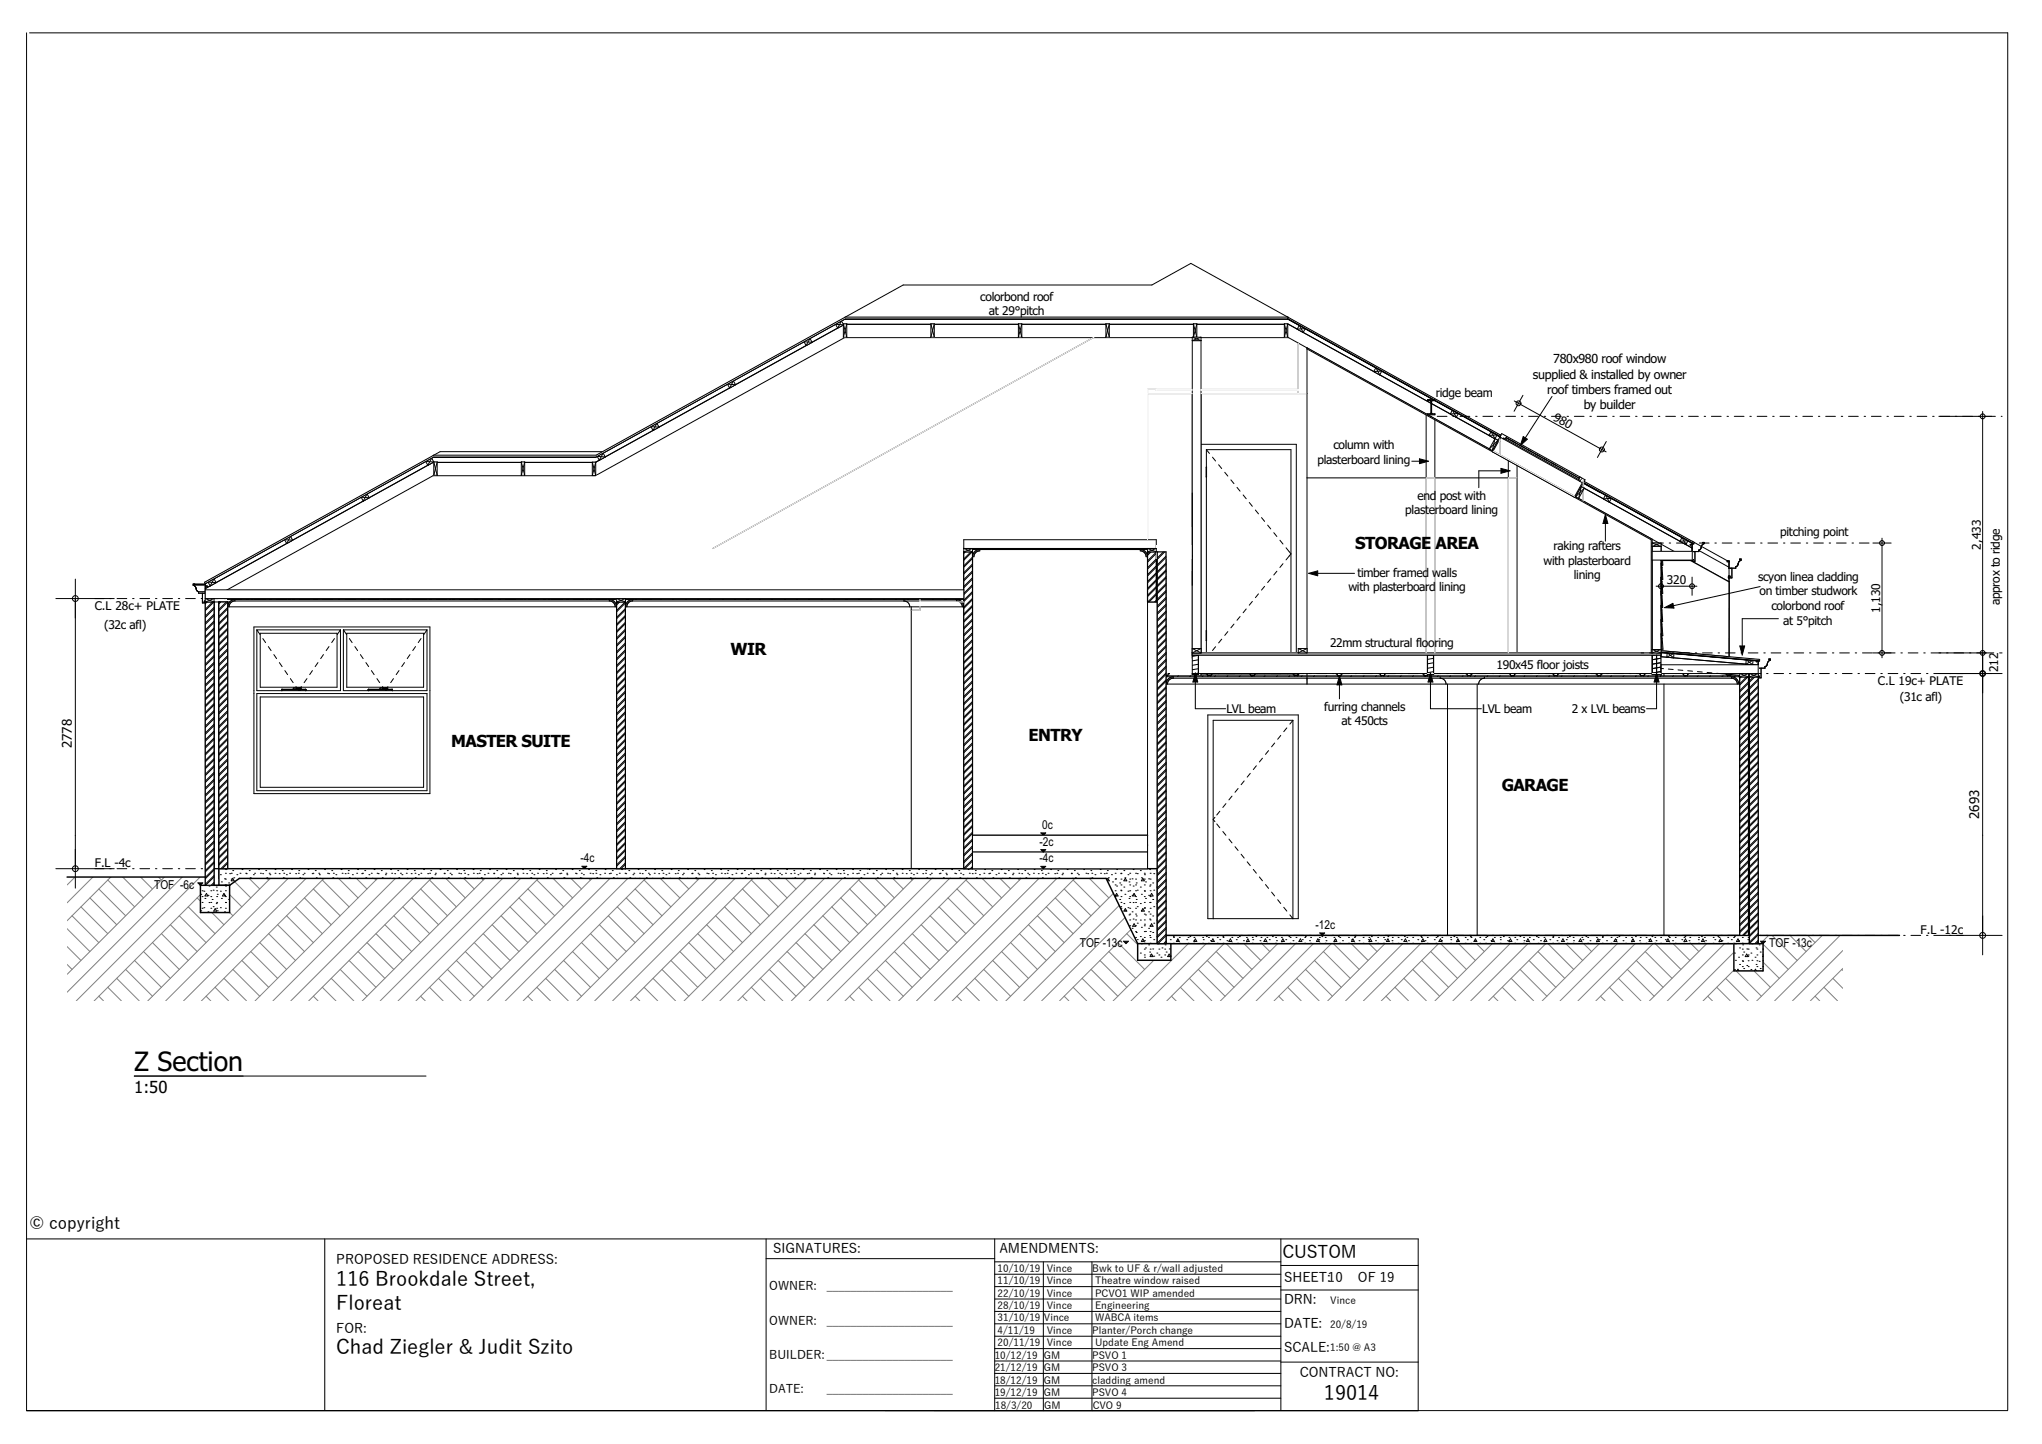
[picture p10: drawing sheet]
<svg xmlns="http://www.w3.org/2000/svg" width="420mm" height="297mm" viewBox="0 0 420 297" stroke-linecap="round" stroke-linejoin="round" font-family="sans-serif">
<defs><g id="words">
<text font-size="5.5" x="27.6" y="220.2">Z Section</text>
<g font-size="4.1">
<text x="69.2" y="264.4">116 Brookdale Street,</text>
<text x="69.2" y="269.4">Floreat</text>
<text x="69.2" y="278.5">Chad Ziegler &amp; Judit Szito</text>
<text x="272.3" y="287.9">19014</text>
</g>
<text font-size="3.6" x="263.8" y="258.7">CUSTOM</text>
<g font-size="3.4">
<text x="278.8" y="112.8">STORAGE</text>
<text x="295.3" y="112.8">AREA</text>
<text x="150.3" y="134.7">WIR</text>
<text x="92.8" y="153.6">MASTER SUITE</text>
<text x="211.6" y="152.3">ENTRY</text>
<text x="308.9" y="162.6">GARAGE</text>
<text x="27.6" y="224.8">1:50</text>
<text x="6.1" y="252.7">© copyright</text>
</g>
<g font-size="2.7">
<text x="14.8" y="153.9" transform="rotate(-90 14.8 153.9)">2778</text>
<text x="407.1" y="168.5" transform="rotate(-90 407.1 168.5)">2693</text>
<text x="159" y="257.8">SIGNATURES:</text>
<text x="205.5" y="257.7">AMENDMENTS:</text>
<text x="69.2" y="260">PROPOSED RESIDENCE ADDRESS:</text>
<text x="264.1" y="263.7">SHEET:10</text>
<text x="279.3" y="263.7">OF 19</text>
<text x="264.1" y="268.2">DRN:</text>
<text x="69.2" y="274.1">FOR:</text>
<text x="264.1" y="273.2">DATE:</text>
<text x="264.1" y="278.2">SCALE:</text>
<text x="267.3" y="283.2">CONTRACT NO:</text>
</g>
<g font-size="2.6">
<text x="315.3" y="77.9">supplied &amp; installed by owner</text>
<text x="319.5" y="74.8">780x980 roof window</text>
<text x="318.2" y="81">roof timbers framed out</text>
<text x="325.7" y="84.1">by builder</text>
</g>
<g font-size="2.5">
<text x="201.6" y="61.8">colorbond roof</text>
<text x="203.4" y="64.8">at 29°pitch</text>
<text x="295.3" y="81.7">ridge beam</text>
<text x="319.3" y="86.4" transform="rotate(29 319.3 86.4)">980</text>
<text x="271" y="95.4">plasterboard lining</text>
<text x="274.2" y="92.4">column with</text>
<text x="289" y="105.7">plasterboard lining</text>
<text x="291.6" y="102.8">end</text>
<text x="296.1" y="102.8">post with</text>
<text x="319.5" y="113.1">raking rafters</text>
<text x="366.1" y="110.3">pitching point</text>
<text x="407.4" y="113" transform="rotate(-90 407.4 113)">2,433</text>
<text x="279.2" y="118.6">timber framed</text>
<text x="294.6" y="118.6">walls</text>
<text x="317.5" y="116.1">with plasterboard</text>
<text x="323.7" y="119.1">lining</text>
<text x="361.6" y="119.5">scyon linea cladding</text>
<text x="19.5" y="125.4">C.L 28c+ PLATE</text>
<text x="277.3" y="121.6">with plasterboard</text>
<text x="296" y="121.6">lining</text>
<text x="342.8" y="120.2">320</text>
<text x="361.9" y="122.5">on timber studwork</text>
<text x="364.3" y="125.5">colorbond roof</text>
<text x="411.3" y="124.5" transform="rotate(-90 411.3 124.5)">approx to ridge</text>
<text x="21.4" y="129.3">(32c afl)</text>
<text x="366.8" y="128.5">at 5°pitch</text>
<text x="386.7" y="126.1" transform="rotate(-90 386.7 126.1)">1,130</text>
<text x="273.6" y="133.1">22mm structural flooring</text>
<text x="307.8" y="137.6">190x45 floor joists</text>
<text x="386.2" y="140.9">C.L 19c+ PLATE</text>
<text x="411" y="138.2" transform="rotate(-90 411 138.2)">212</text>
<text x="252.2" y="146.6">LVL beam</text>
<text x="272.4" y="146.2">furring channels</text>
<text x="275.9" y="149.2">at 450cts</text>
<text x="304.8" y="146.6">LVL beam</text>
<text x="323.3" y="146.6">2 x LVL beams</text>
<text x="390.8" y="144.1">(31c afl)</text>
<text x="213.8" y="174">-2c</text>
<text x="214.4" y="170.5">0c</text>
<text x="19.5" y="178.3">F.L -4c</text>
<text x="119.4" y="177.4">-4c</text>
<text x="213.8" y="177.4">-4c</text>
<text x="31.7" y="182.9">TOF -6c</text>
<text x="270.6" y="191.1">-12c</text>
<text x="222.1" y="194.9">TOF -13c</text>
<text x="363.9" y="194.9">TOF -13c</text>
<text x="395" y="192">F.L -12c</text>
<text x="158.2" y="265.3">OWNER:</text>
<text x="170.1" y="265.3">_____________________</text>
<text x="158.2" y="272.6">OWNER:</text>
<text x="170.1" y="272.6">_____________________</text>
<text x="158.2" y="279.6">BUILDER:_____________________</text>
<text x="158.2" y="286.6">DATE:</text>
<text x="170.1" y="286.6">_____________________</text>
</g>
<g font-size="2.1">
<text x="205.2" y="261.6">10/10/19</text>
<text x="215.3" y="261.6">Vince</text>
<text x="224.6" y="261.6">Bwk to UF &amp; r/wall adjusted</text>
<text x="205.2" y="264.1">11/10/19</text>
<text x="205.2" y="266.7">22/10/19</text>
<text x="205.2" y="269.2">28/10/19</text>
<text x="215.3" y="264.1">Vince</text>
<text x="215.3" y="266.7">Vince</text>
<text x="215.3" y="269.2">Vince</text>
<text x="225.2" y="264.1">Theatre window raised</text>
<text x="225.2" y="266.7">PCVO1 WIP amended</text>
<text x="225.2" y="269.2">Engineering</text>
<text x="273.6" y="268.1">Vince</text>
<text x="205.2" y="271.8">31/10/19</text>
<text x="205.2" y="274.3">4/11/19</text>
<text x="214.7" y="271.8">Vince</text>
<text x="215.3" y="274.3">Vince</text>
<text x="224.6" y="274.3">Planter/Porch change</text>
<text x="225.2" y="271.8">WABCA items</text>
<text x="273.6" y="273.2">20/8/19</text>
<text x="204.6" y="279.4">10/12/19</text>
<text x="204.6" y="282">21/12/19</text>
<text x="205.2" y="276.9">20/11/19</text>
<text x="214.7" y="279.4">GM</text>
<text x="214.7" y="282">GM</text>
<text x="215.3" y="276.9">Vince</text>
<text x="224.6" y="279.4">PSVO 1</text>
<text x="224.6" y="282">PSVO 3</text>
<text x="225.2" y="276.9">Update Eng Amend</text>
<text x="273.6" y="277.9">1:50 @ A3</text>
<text x="204.6" y="284.6">18/12/19</text>
<text x="204.6" y="287.2">19/12/19</text>
<text x="214.7" y="284.6">GM</text>
<text x="214.7" y="287.2">GM</text>
<text x="224.6" y="284.6">cladding amend</text>
<text x="224.6" y="287.2">PSVO 4</text>
<text x="204.7" y="289.9">18/3/20</text>
<text x="214.8" y="289.9">GM</text>
<text x="224.7" y="289.9">CVO 9</text>
</g>
</g></defs>
<g fill="none" stroke="#000" stroke-width=".21">
<path d="M5.5 6.8v283.3h407.4M6.1 6.8h406.8v283.2M5.5 254.8h286.2v35.3M66.8 254.8v35.3M157.6 258.9h47M157.6 254.8v35.3M204.6 254.8v35.3M204.6 259.5h58.8M214.6 259.5v30.6M224.6 259.5v30.6M263.4 254.8v35.3M204.6 274.8h58.8"/>
<path d="M204.6 272.3h58.8M204.6 269.7h58.8M204.6 267.2h58.8M204.6 264.6h58.8M204.6 262.1h58.8M204.6 279.9h58.8M204.6 277.4h58.8M263.4 260.3h28.3M263.4 265.3h28.3M204.6 285h58.8M204.6 282.5h58.8M204.6 287.6h58.8"/>
<path d="M263.4 280.2h28.3"/>
</g>
<!-- layer: D2  WALLS-(internal) -->
<path d="M126.8 113.5h1.8v65.2h-1.8z" fill-rule="evenodd" fill="#000"/>
<!-- layer: J1  ROOF-(cover) -->
<g fill="none" stroke="#fff" stroke-width=".21">
<path d="M155.5 79.6l-7.3 1.2M157.9 78.2l-7.3 1.3M160.3 76.9l-7.3 1.3M162.7 75.5l-7.3 1.3M165.1 74.2l-7.2 1.3M167.5 72.9l-7.2 1.2M170 71.5l-7.3 1.3M172.4 70.2l-7.3 1.3M173.7 69l-6.2 1.1M173.7 68.1l-3.7 .7M173.7 67.2l-1.3 .2M124 97l-1.5 .3"/>
<path d="M126.4 95.6l-3.9 .7M128.9 94.3l-6.4 1.1M131.3 93l-7.3 1.2M133.7 91.6l-7.3 1.3M136.1 90.3l-7.2 1.3M138.5 88.9l-7.2 1.3M140.9 87.6l-7.2 1.3M143.4 86.3l-7.3 1.2M145.8 84.9l-7.3 1.3M148.2 83.6l-7.3 1.3M150.6 82.2l-7.2 1.3M153 80.9l-7.2 1.3"/>
</g>
<path d="M122.5 93.7l51.2-28.4v.4l-51.2 28.4z" fill-rule="evenodd" fill="#000"/>
<!-- layer: D2  WALLS-(internal) -->
<path d="M245.2 81h1.8v54.3h-1.8z" fill-rule="evenodd" fill="#c0c0c0"/>
<!-- layer: D1  WALLS-(external) -->
<path d="M339.8 111.7h1.8v22.6h-1.8z" fill-rule="evenodd" fill="#c0c0c0"/>
<!-- layer: C1  CONCRETE-(floor slab) -->
<g fill="none" stroke="#000" stroke-width=".21">
<path d="M249.3 134.3l-4.1 .7M254.5 134.3l-9.3 1.6M259.7 134.3l-14.5 2.5M264.9 134.3l-19.7 3.5M270.1 134.3l-24.1 4.2M275.2 134.3l-24 4.2M280.4 134.3l-24 4.2M285.6 134.3l-24 4.2M290.8 134.3l-24.1 4.2M296 134.3l-24.1 4.2M301.2 134.3l-24.1 4.2M306.3 134.3l-24 4.2"/>
<path d="M311.5 134.3l-24 4.2M316.7 134.3l-24 4.2M321.9 134.3l-24.1 4.2M327.1 134.3l-24.1 4.2M332.3 134.3l-24.1 4.2M337.4 134.3l-24 4.2M341.6 138.1l-2.3 .4M341.6 137.2l-7.5 1.3M341.6 136.3l-12.7 2.2M341.6 135.4l-17.8 3.1M341.6 134.5l-23 4"/>
</g>
<g fill="none" stroke="#000" stroke-width=".21">
<path d="M131 123.1l-.2 .2M133.5 123.1l-.2 .2M136.1 123.1l-.2 .2M138.6 123.1l-.2 .2M141.2 123.1l-.2 .2M143.7 123.1l-.2 .2M146.2 123.1l-.2 .2M148.8 123.1l-.2 .2M151.3 123.1l-.2 .2M153.9 123.1l-.2 .2M156.4 123.1l-.2 .2M159 123.1l-.2 .2"/>
<path d="M161.5 123.1l-.2 .2M164.1 123.1l-.2 .2M166.6 123.1l-.2 .2M169.2 123.1l-.2 .2M171.7 123.1l-.2 .2M174.2 123.1l-.2 .2M176.8 123.1l-.2 .2M179.3 123.1l-.2 .2M181.9 123.1l-.2 .2M184.4 123.1l-.2 .2M187 123.1l-.2 .2M189.5 123.1l-.2 .2"/>
<path d="M192.1 123.1l-.2 .2M194.6 123.1l-.2 .2M197.2 123.1l-.2 .2"/>
</g>
<g fill="#7f7f7f">
<path d="M129 123.8l.9-.5h.2v.3a1.2 1.2 0 0 0-1.2 1.2h-.3z" fill-rule="evenodd"/>
<path d="M196.7 123.3a1.5 1.5 0 0 1 1.5 1.5h-.3a1.2 1.2 0 0 0-1.2-1.2z" fill-rule="evenodd"/>
</g>
<!-- layer: D1  WALLS-(external) -->
<path d="M239.8 117h5.4M46.8 123.8h.4M246 138.7v.3M341.6 133.8v-22.1h-1.8v22.6h1.8v-.1M95.4 175.3h4.6M97.2 171.8v3.5M100 171.8h-4.6v6.9M95.4 180.7v1.4h-51.4" fill="none" stroke="#000" stroke-width=".21"/>
<!-- layer: D2  WALLS-(internal) -->
<path d="M245.2 81h1.8v54.3h-1.8zM100 113.5h89.2v9.6M126.8 113.5v65.2h1.8v-65.2M197.9 113.5h.3M244.8 113.5h.4M100 124.8v53.9" fill="none" stroke="#000" stroke-width=".21"/>
<!-- layer: J1  ROOF-(cover) -->
<path d="M173.7 69.4l-89.1 49.4M173.7 66.7l-51.2 28.4M173.7 65.7l-51.2 28.4M86 118.1v5" fill="none" stroke="#000" stroke-width=".21"/>
<!-- layer: C1  CONCRETE-(floor slab) -->
<path d="M98.2 171.8v2h1.8M200 173.8h36M200 171.8h36" fill="none" stroke="#000" stroke-width=".3"/>
<path d="M245.2 138.5h96.4M245.2 134.7v-.4h96.4v.4" fill="none" stroke="#000" stroke-width=".21"/>
<path d="M84.1 118.8h.7M84.1 118.9h.7M86 118.9h9.4" fill="none" stroke="#000" stroke-width=".21"/>
<g fill="none" stroke="#000" stroke-width=".21">
<path d="M128.6 112.8h49.8v.2h-49.8zM130.1 113l-.5 .1-.6 .4M176.9 113l.5 .1 .6 .4M180.2 112.8h18v.2h-18zM181.7 113l-.5 .1-.6 .4M189.2 112.8v.2M190.7 113a1.5 1.5 0 0 0-1.5 1.5h9a1.5 1.5 0 0 0-1.5-1.5M200 114.5h36M200 114.5h.1M236 114.5h.1M128.6 123.1h69.6v.2h-69.6zM130.1 123.6v-.3a1.5 1.5 0 0 0-1.5 1.5h69.6a1.5 1.5 0 0 0-1.5-1.5v.3"/>
<path d="M130.1 123.6h66.6M130.1 123.6a1.2 1.2 0 0 0-1.2 1.2M185.9 123.3v.3a1.2 1.2 0 0 1 1.2 1.2M196.7 123.6a1.2 1.2 0 0 1 1.2 1.2"/>
</g>
<!-- layer: K1  TEXT-(notes) -->
<g fill="#fff">
<path d="M75 122.6l45.7-24.7 2.9-.1-25 14h100.5v10.8z" fill-rule="evenodd"/>
<path d="M91.9 121.3h12v58.3h-12z" fill-rule="evenodd"/>
<path d="M13.8 180.4h28.4v1.7h-1v5.6h6v-5.6l.6-1.4h184.2l4 8.3v5.1h120.6v5.6h6v-5.6h-1v-1.7h17.5v13.5h-365.3z" fill-rule="evenodd"/>
</g>
<g fill="none" stroke="#808080" stroke-width=".21">
<path d="M13.8 191l4.7 4.7M13.8 194.7l2.9 2.8M13.8 198.4l1 1M14.8 188.4l5.5 5.5M15.4 180.4l-1.6 1.6M16.7 186.5l5.5 5.5M18.5 184.7l5.5 5.5M19.1 180.4l-5.3 5.3M20.3 182.8l5.5 5.6M22.2 181l5.5 5.5M22.8 180.4l-9 9M25.2 180.4l4.3 4.3"/>
<path d="M25.8 199.4l5.6 5.5M27.7 197.5l5.5 5.6M28.9 180.4l2.5 2.4M29.5 195.7l5.5 5.5M31.4 193.9l5.5 5.5M32.6 180.4l.6 .6M33.2 192l5.5 5.5M33.8 180.4l-20 20M35 190.2l5.6 5.5M36.9 188.4l5.5 5.5M37.5 180.4l-23.7 23.7M38.7 186.5l5.5 5.5"/>
<path d="M40.6 184.7l.6 .7M41.2 180.4l-25.5 25.5M41.2 184l-21.8 21.9M43.6 187.7l2.5 2.5M47.2 184l2.5 2.5M47.2 187.7l.7 .7M47.7 180.8l3.9 3.9M47.9 199.4l5.5 5.5M49.7 197.5l5.6 5.6M51.3 180.7l2.1 2.1M51.6 195.7l5.5 5.5M53.4 193.9l5.5 5.5"/>
<path d="M54.9 180.7l.4 .3M55.3 192l5.5 5.5M55.6 180.7l-25.2 25.2M57.1 190.2l5.5 5.5M58.9 188.4l5.6 5.5M59.3 180.7l-25.2 25.2M60.8 186.5l5.5 5.5M62.6 184.7l5.5 5.5M62.9 180.7l-25.2 25.2M64.5 182.8l5.5 5.6M66.3 181l5.5 5.5M66.6 180.7l-25.2 25.2"/>
<path d="M69.6 180.7l4 4M70 199.4l5.5 5.5M71.8 197.5l5.5 5.6M73.3 180.7l2.2 2.1M73.6 195.7l5.6 5.5M75.5 193.9l5.5 5.5M77 180.7l.3 .3M77.3 192l5.5 5.5M77.7 180.7l-25.2 25.2M79.2 190.2l5.5 5.5M81 188.4l5.5 5.5M81.3 180.7l-25.2 25.2"/>
<path d="M82.8 186.5l5.6 5.5M84.7 184.7l5.5 5.5M85 180.7l-25.2 25.2M86.5 182.8l5.5 5.6M88.4 181l5.5 5.5M88.7 180.7l-25.2 25.2M91.7 180.7l4 4M92 199.4l5.5 5.5M93.9 197.5l5.5 5.6M95.4 180.7l2.1 2.1M95.7 195.7l5.5 5.5M97.5 193.9l5.6 5.5"/>
<path d="M99.1 180.7l.3 .3M99.4 192l5.5 5.5M99.7 180.7l-25.2 25.2M101.2 190.2l5.5 5.5M103.1 188.4l5.5 5.5M103.4 180.7l-25.2 25.2M104.9 186.5l5.5 5.5M106.7 184.7l5.6 5.5M107.1 180.7l-25.2 25.2M108.6 182.8l5.5 5.6M110.4 181l5.5 5.5M110.7 180.7l-25.2 25.2"/>
<path d="M113.8 180.7l4 4M114.1 199.4l5.5 5.5M115.9 197.5l5.5 5.6M117.4 180.7l2.2 2.1M117.8 195.7l5.5 5.5M119.6 193.9l5.5 5.5M121.1 180.7l.3 .3M121.4 192l5.6 5.5M121.8 180.7l-25.2 25.2M123.3 190.2l5.5 5.5M125.1 188.4l5.5 5.5M125.5 180.7l-25.2 25.2"/>
<path d="M127 186.5l5.5 5.5M128.8 184.7l5.5 5.5M129.1 180.7l-25.2 25.2M130.6 182.8l5.6 5.6M132.5 181l5.5 5.5M132.8 180.7l-25.2 25.2M135.8 180.7l4 4M136.2 199.4l5.5 5.5M138 197.5l5.5 5.6M139.5 180.7l2.2 2.1M139.8 195.7l5.5 5.5M141.7 193.9l5.5 5.5"/>
<path d="M143.2 180.7l.3 .3M143.5 192l5.5 5.5M143.8 180.7l-25.2 25.2M145.3 190.2l5.6 5.5M147.2 188.4l5.5 5.5M147.5 180.7l-25.2 25.2M149 186.5l5.5 5.5M150.9 184.7l5.5 5.5M151.2 180.7l-25.2 25.2M152.7 182.8l5.5 5.6M154.5 181l5.6 5.5M154.9 180.7l-25.2 25.2"/>
<path d="M157.9 180.7l4 4M158.2 199.4l5.5 5.5M160.1 197.5l5.5 5.6M161.6 180.7l2.1 2.1M161.9 195.7l5.5 5.5M163.7 193.9l5.5 5.5M165.2 180.7l.4 .3M165.6 192l5.5 5.5M165.9 180.7l-25.2 25.2M167.4 190.2l5.5 5.5M169.2 188.4l5.6 5.5M169.6 180.7l-25.2 25.2"/>
<path d="M171.1 186.5l5.5 5.5M172.9 184.7l5.5 5.5M173.3 180.7l-25.2 25.2M174.8 182.8l5.5 5.6M176.6 181l5.5 5.5M176.9 180.7l-25.2 25.2M179.9 180.7l4.1 4M180.3 199.4l5.5 5.5M182.1 197.5l5.5 5.6M183.6 180.7l2.2 2.1M184 195.7l5.5 5.5M185.8 193.9l5.5 5.5"/>
<path d="M187.3 180.7l.3 .3M187.6 192l5.5 5.5M188 180.7l-25.2 25.2M189.5 190.2l5.5 5.5M191.3 188.4l5.5 5.5M191.6 180.7l-25.2 25.2M193.1 186.5l5.6 5.5M195 184.7l5.5 5.5M195.3 180.7l-25.2 25.2M196.8 182.8l5.5 5.6M198.7 181l5.5 5.5M199 180.7l-25.2 25.2"/>
<path d="M202 180.7l4 4M202.3 199.4l5.6 5.5M204.2 197.5l5.5 5.6M205.7 180.7l2.2 2.1M206 195.7l5.5 5.5M207.9 193.9l5.5 5.5M209.4 180.7l.3 .3M209.7 192l5.5 5.5M210 180.7l-25.2 25.2M211.5 190.2l5.5 5.5M213.4 188.4l5.5 5.5M213.7 180.7l-25.2 25.2"/>
<path d="M215.2 186.5l5.5 5.5M217 184.7l5.6 5.5M217.4 180.7l-25.2 25.2M218.9 182.8l5.5 5.6M220.7 181l5.5 5.5M221.1 180.7l-25.2 25.2M224.1 180.7l4 4M224.4 199.4l5.5 5.5M226.2 197.5l5.6 5.6M227.7 180.7l2.2 2.1M228.1 195.7l5.5 5.5M229.9 193.9l5.5 5.5"/>
<path d="M231.4 180.7l.4 .3M231.8 192l5.5 5.5M232 180.7l-25.1 25.2M233.2 183.2l-22.6 22.7M233.6 190.2l2.4 2.4M234.4 185.7l-20.2 20.2M235.4 188.4l.6 .6M235.6 188.2l-17.7 17.7M237.5 194.1l1.6 1.6M240.7 194.1l-11.8 11.8M244.4 194.1l-11.8 11.8M246.5 199.4l5.5 5.5"/>
<path d="M248.1 194.1l-11.8 11.8M248.3 197.5l5.5 5.6M250.1 195.7l5.6 5.5M251.8 194.1l-11.8 11.8M252.2 194.1l5.3 5.3M255.9 194.1l3.4 3.4M259.6 194.1l1.6 1.6M262.8 194.1l-11.8 11.8M266.5 194.1l-11.8 11.8M268.5 199.4l5.5 5.5M270.1 194.1l-11.7 11.8M270.4 197.5l5.5 5.6"/>
<path d="M272.2 195.7l5.5 5.5M273.8 194.1l-11.8 11.8M274.3 194.1l5.3 5.3M277.9 194.1l3.5 3.4M281.6 194.1l1.6 1.6M284.9 194.1l-11.8 11.8M288.5 194.1l-11.8 11.8M290.6 199.4l5.5 5.5M292.2 194.1l-11.8 11.8M292.4 197.5l5.5 5.6M294.3 195.7l5.5 5.5M295.9 194.1l-11.8 11.8"/>
<path d="M296.3 194.1l5.3 5.3M300 194.1l3.5 3.4M303.7 194.1l1.6 1.6M306.9 194.1l-11.8 11.8M310.6 194.1l-11.8 11.8M312.6 199.4l5.6 5.5M314.3 194.1l-11.8 11.8M314.5 197.5l5.5 5.6M316.3 195.7l5.5 5.5M317.9 194.1l-11.7 11.8M318.4 194.1l5.3 5.3M322.1 194.1l3.4 3.4"/>
<path d="M325.7 194.1l1.7 1.6M329 194.1l-11.8 11.8M332.7 194.1l-11.8 11.8M334.7 199.4l5.5 5.5M336.3 194.1l-11.8 11.8M336.5 197.5l5.6 5.6M338.4 195.7l5.5 5.5M340 194.1l-11.8 11.8M340.4 194.1l5.3 5.3M344.1 194.1l3.5 3.4M347.8 194.1l1.6 1.6M351 194.1l-11.7 11.8"/>
<path d="M354.7 194.1l-11.8 11.8M356.6 199.5l-6.3 6.4M356.6 195.9l-10 10M357.1 199.7l5.2 5.2M360.8 199.7l3.3 3.4M362.3 193.9l.2 .2M362.6 194.2l5.2 5.2M362.6 197.9l3.4 3.3M363.8 192.4l-1.7 1.7M364.5 192.4l5.1 5.1M368.2 192.4l3.3 3.3M371.8 192.4l1.5 1.5"/>
<path d="M374.8 192.4l-13.5 13.5M378.5 192.4l-13.5 13.5M378.8 199.4l.3 .2M379.1 199.2l-6.8 6.7M379.1 195.5l-10.4 10.4M20.3 204.9l1 1M22.2 203.1l2.8 2.8M24 201.2l4.7 4.7M42.4 204.9l1 1M44.2 203.1l2.8 2.8M46.1 201.2l4.6 4.7M64.5 204.9l.9 1"/>
<path d="M66.3 203.1l2.8 2.8M68.1 201.2l4.7 4.7M86.5 204.9l1 1M88.4 203.1l2.8 2.8M90.2 201.2l4.6 4.7M108.6 204.9l.9 1M110.4 203.1l2.8 2.8M112.3 201.2l4.6 4.7M130.6 204.9l1 1M132.5 203.1l2.8 2.8M134.3 201.2l4.7 4.7M152.7 204.9l1 1"/>
<path d="M154.5 203.1l2.8 2.8M156.4 201.2l4.6 4.7M174.8 204.9l.9 1M176.6 203.1l2.8 2.8M178.4 201.2l4.7 4.7M196.8 204.9l1 1M198.7 203.1l2.8 2.8M200.5 201.2l4.6 4.7M218.9 204.9l1 1M220.7 203.1l2.8 2.8M222.6 201.2l4.6 4.7M240.9 204.9l1 1"/>
<path d="M242.8 203.1l2.8 2.8M244.6 201.2l4.7 4.7M263 204.9l1 1M264.8 203.1l2.9 2.8M266.7 201.2l4.6 4.7M285.1 204.9l.9 1M286.9 203.1l2.8 2.8M288.7 201.2l4.7 4.7M307.1 204.9l1 1M309 203.1l2.8 2.8M310.8 201.2l4.7 4.7M329.2 204.9l1 1"/>
<path d="M331 203.1l2.8 2.8M332.9 201.2l4.6 4.7M351.3 204.9l.9 1M353.1 203.1l2.8 2.8M354.9 201.2l4.7 4.7M373.3 204.9l1 1M375.2 203.1l2.8 2.8M377 201.2l2.1 2.1"/>
</g>
<g fill="#fff">
<path d="M180.2 108.4h65v8.9h-65z" fill-rule="evenodd"/>
<path d="M245.2 134.7h94.6v3.8h-94.6z" fill-rule="evenodd"/>
</g>
<path d="M245.2 134.7h94.6v3.8h-94.6z" fill="none" stroke="#000" stroke-width=".21"/>
<!-- layer: D1  WALLS-(external) -->
<g fill="#000">
<path d="M42.2 123.8h1.8v54.9h-1.8z" fill-rule="evenodd"/>
<path d="M45 123.8h1.8v54.9h-1.8z" fill-rule="evenodd"/>
<path d="M359.8 139.2h1.8v9.2h-1.8z" fill-rule="evenodd"/>
<path d="M359.8 192.4h1.8v1.7h-1.8z" fill-rule="evenodd"/>
</g>
<!-- layer: D2  WALLS-(internal) -->
<path d="M198.2 113.5h1.8v66.9h-1.8z" fill-rule="evenodd" fill="#000"/>
<!-- layer: C1  CONCRETE-(floor slab) -->
<path d="M239.8 192.4h120v1.7h-120z" fill-rule="evenodd" fill="#fff"/>
<g fill="none" stroke="#000" stroke-width=".21">
<path d="M240.9 193.1h.1M244.7 192.7h.1M247.7 193.1h.1M251.5 192.7h.1M254.5 193.1h.1M258.3 192.7h.1M261.2 193.1h.1M265.1 192.7h.1M268 193.1h.1M271.8 192.7h.1M274.8 193.1h.1M278.6 192.7h.1"/>
<path d="M281.6 193.1h.1M285.4 192.7h.1M288.4 193.1h.1M292.2 192.7h.1M295.2 193.1h.1M299 192.7h.1M302 193.1h.1M305.8 192.7h.1M308.8 193.1h.1M312.6 192.7h.1M315.5 193.1h.1M319.4 192.7h.1"/>
<path d="M322.3 193.1h.1M326.2 192.7h.1M329.1 193.1h.1M332.9 192.7h.1M335.9 193.1h.1M339.7 192.7h.1M342.7 193.1h.1M346.5 192.7h.1M349.5 193.1h.1M353.3 192.7h.1M356.3 193.1h.1"/>
</g>
<!-- layer: D1  WALLS-(external) -->
<path d="M42.2 178.7h1.8v6.8h-1.8z" fill-rule="evenodd" fill="#000"/>
<!-- layer: J1  ROOF-(cover) -->
<g fill="none" stroke="#fff" stroke-width=".21">
<path d="M266.2 67.3l-1.2 .3M267.4 68l-2.4 .5M268.7 68.7l-3.7 .7M269.9 69.4l-3.7 .7M271.2 70.1l-3.8 .7M272.4 70.8l-3.7 .7M273.7 71.5l-3.8 .7M274.9 72.2l-3.7 .7M276.2 72.9l-3.8 .7M277.4 73.6l-3.7 .6M278.7 74.3l-3.8 .6M279.9 75l-3.7 .6"/>
<path d="M281.2 75.7l-3.8 .6M282.4 76.4l-3.7 .6M283.7 77.1l-3.8 .6M284.9 77.7l-3.7 .7M286.2 78.4l-3.8 .7M287.4 79.1l-3.7 .7M288.7 79.8l-3.8 .7M87.1 98.9l-7.2 1.3M93.2 95.1l-6.1 1.1M98.4 95.1l-13.7 2.4M103.6 95.1l-21.3 3.8M108.8 95.1l-15.6 2.7"/>
<path d="M113.9 95.1l-15.5 2.7M119.1 95.1l-15.5 2.7M122.5 97.3l-3.4 .5M122.5 96.3l-8.6 1.5M122.5 95.4l-13.7 2.4M290 80.5l-3.8 .7M291.2 81.2l-3.8 .7M292.5 81.9l-3.8 .7M293.7 82.6l-3.8 .7M295 83.3l-3.8 .7M296.2 84l-3.8 .6M297.5 84.7l-3.8 .6"/>
<path d="M298.7 85.4l-3.7 .6M300 86.1l-3.8 .6M301.2 86.8l-3.7 .6M302.5 87.5l-3.8 .6M303.7 88.1l-3.7 .7M305 88.8l-3.8 .7M306.2 89.5l-3.7 .7M307.5 90.2l-3.8 .7M308.5 92.8l-1 .2M308.5 91.9l-2.3 .4M308.5 91l-3.5 .6M50.9 119l-7.3 1.3"/>
<path d="M53.3 117.7l-7.3 1.3M55.7 116.3l-7.3 1.3M58.1 115l-7.2 1.3M60.5 113.7l-7.2 1.2M63 112.3l-7.3 1.3M65.4 111l-7.3 1.3M67.8 109.6l-7.3 1.3M70.2 108.3l-7.3 1.3M72.6 107l-7.2 1.2M75 105.6l-7.2 1.3M77.5 104.3l-7.3 1.3M79.9 102.9l-7.3 1.3"/>
<path d="M82.3 101.6l-7.3 1.3M84.7 100.3l-7.2 1.2M326.2 100.6l-.6 .1M327.5 101.3l-1.9 .3M328.7 102l-3.1 .6M330 102.7l-3.8 .7M331.2 103.4l-3.7 .7M332.5 104.1l-3.8 .7M333.7 104.8l-3.7 .6M335 105.5l-3.8 .6M336.2 106.2l-3.7 .6M337.5 106.9l-3.8 .6"/>
<path d="M338.7 107.6l-3.7 .6M340 108.3l-3.8 .6M341.2 108.9l-3.7 .7M342.5 109.6l-3.8 .7M343.7 110.3l-3.7 .7M345 111l-3.8 .7M346.2 111.7l-3.7 .7M347.5 112.4l-3.8 .7M348 115.1l-.5 .1M348 114.1l-1.8 .4M348 113.2l-3 .6M43.6 123l-1.4 .3"/>
<path d="M46 121.7l-3.8 .7M48.4 120.4l-6.2 1.1"/>
</g>
<g fill="#000">
<path d="M265 65.3l43.5 24.1v.4l-43.5-24.1z" fill-rule="evenodd"/>
<path d="M42.2 119.7l46.9-26v.4l-46.9 25.9z" fill-rule="evenodd"/>
<path d="M325.6 98.9l22.4 12.4v.4l-22.4-12.4z" fill-rule="evenodd"/>
</g>
<path d="M89.1 93.9h33.4" fill="none" stroke="#000" stroke-width=".37"/>
<!-- layer: C1  CONCRETE-(floor slab) -->
<path d="M45 178.7h193v2h-193z" fill-rule="evenodd" fill="#fff"/>
<g fill="none" stroke="#000" stroke-width=".21">
<path d="M47.8 179.1h.1M50.8 179.5h.1M54.6 179.1h.1M57.6 179.5h.1M61.4 179.1h.1M64.4 179.5h.1M68.2 179.1h.1M71.2 179.5h.1M75 179.1h.1M78 179.5h.1M81.8 179.1h.1M84.7 179.5h.1"/>
<path d="M88.6 179.1h.1M91.5 179.5h.1M95.4 179.1h.1M98.3 179.5h.1M102.1 179.1h.1M105.1 179.5h.1M108.9 179.1h.1M111.9 179.5h.1M115.7 179.1h.1M118.7 179.5h.1M122.5 179.1h.1M125.5 179.5h.1"/>
<path d="M129.3 179.1h.1M132.3 179.5h.1M136.1 179.1h.1M139.1 179.5h.1M142.9 179.1h.1M145.8 179.5h.1M149.7 179.1h.1M152.6 179.5h.1M156.4 179.1h.1M159.4 179.5h.1M163.2 179.1h.1M166.2 179.5h.1"/>
<path d="M170 179.1h.1M173 179.5h.1M176.8 179.1h.1M179.8 179.5h.1M183.6 179.1h.1M186.6 179.5h.1M190.4 179.1h.1M193.4 179.5h.1M197.2 179.1h.1M200.1 179.5h.1M204 179.1h.1M206.9 179.5h.1"/>
<path d="M210.8 179.1h.1M213.7 179.5h.1M217.5 179.1h.1M220.5 179.5h.1M224.3 179.1h.1M227.3 179.5h.1M231.1 179.1h.1M234.1 179.5h.1M237.9 179.1h.1M45.8 180.2h.1M49.4 180.2h.1M51.8 180.2h.1"/>
<path d="M55.4 180.2h.1M57.8 180.2h.1M61.4 180.2h.1M63.8 180.2h.1M67.4 180.2h.1M69.8 180.2h.1M73.4 180.2h.1M75.8 180.2h.1M79.4 180.2h.1M81.8 180.2h.1M85.4 180.2h.1M87.8 180.2h.1"/>
<path d="M91.4 180.2h.1M93.8 180.2h.1M97.4 180.2h.1M99.8 180.2h.1M103.4 180.2h.1M105.8 180.2h.1M109.4 180.2h.1M111.8 180.2h.1M115.4 180.2h.1M117.8 180.2h.1M121.4 180.2h.1M123.8 180.2h.1"/>
<path d="M127.4 180.2h.1M129.8 180.2h.1M133.4 180.2h.1M135.8 180.2h.1M139.4 180.2h.1M141.8 180.2h.1M145.4 180.2h.1M147.8 180.2h.1M151.4 180.2h.1M153.8 180.2h.1M157.4 180.2h.1M159.8 180.2h.1"/>
<path d="M163.4 180.2h.1M165.8 180.2h.1M169.4 180.2h.1M171.8 180.2h.1M175.4 180.2h.1M177.8 180.2h.1M181.4 180.2h.1M183.8 180.2h.1M187.4 180.2h.1M189.8 180.2h.1M193.4 180.2h.1M195.8 180.2h.1"/>
<path d="M199.4 180.2h.1M201.8 180.2h.1M205.4 180.2h.1M207.8 180.2h.1M211.4 180.2h.1M213.8 180.2h.1M217.4 180.2h.1M219.8 180.2h.1M223.4 180.2h.1M225.8 180.2h.1M229.4 180.2h.1M231.8 180.2h.1"/>
<path d="M235.4 180.2h.1M237.8 180.2h.1"/>
</g>
<!-- layer: J1  ROOF-(cover) -->
<g fill="none" stroke="#fff" stroke-width=".21">
<path d="M176.6 66.7l-2.9 .5M181.7 66.7l-8 1.4M186.9 66.7l-13.2 2.3M192.1 66.7l-15.6 2.7M197.3 66.7l-15.6 2.7M202.5 66.7l-15.6 2.7M207.7 66.7l-15.6 2.7M212.8 66.7l-15.5 2.7M218 66.7l-15.5 2.7M223.2 66.7l-15.6 2.7M228.4 66.7l-15.6 2.7M233.6 66.7l-15.6 2.7"/>
<path d="M238.7 66.7l-15.5 2.7M243.9 66.7l-15.5 2.7M249.1 66.7l-15.5 2.7M254.3 66.7l-15.6 2.7M259.5 66.7l-15.6 2.7M264.7 66.7l-15.6 2.7M265 69.4h-.4M265 68.5l-5.5 .9M265 67.6l-10.7 1.8M342.8 135.2l-1.2 .2M346.3 135.5l-4.7 .8M349.7 135.8l-8.1 1.4"/>
<path d="M353.2 136.1l-9.1 1.6M356.7 136.4l-9.2 1.6M360.1 136.7l-9.1 1.6M361.6 139.2h-.2M361.6 138.3l-3.7 .6M361.6 137.3l-7.2 1.3"/>
</g>
<path d="M173.7 65.5h91.3" fill="none" stroke="#000" stroke-width=".37"/>
<path d="M341.6 133.8l20 1.8v.3l-20-1.7z" fill-rule="evenodd" fill="#000"/>
<g fill="#fff">
<path d="M348 115.1h.2v.2h-.2z" fill-rule="evenodd"/>
<path d="M348 112v1.4h1.4v-.3l.4-.2 .2-.7 .5-.4v-.2h-.3h.3v.2a1.22 1.22 0 0 0-.7 1.1l-.4 .3v.3h-1.4z" fill-rule="evenodd"/>
</g>
<path d="M348 112.5h.1" fill="none" stroke="#000" stroke-width=".21"/>
<path d="M347.6 112h.4v1.5h.6v2h-.7v-.2h.3v-.2h-.3h.3v.2h-.3v.1h.7v-1.9h-.6v-1.5h-.3l-.1 .2z" fill-rule="evenodd" fill="#fff"/>
<path d="M348 112.5v.1" fill="none" stroke="#000" stroke-width=".21"/>
<g fill="#fff">
<path d="M361.6 135.9v1.5h1.4v-.3l.4-.2 .2-.8 .5-.3v-.2l-.3-.1h.3v.3a1.22 1.22 0 0 0-.7 1.1l-.4 .2v.3h-1.4z" fill-rule="evenodd"/>
<path d="M361.2 135.9h.4v1.5h.6v2h-.7v-.2h.3v-.1h-.3h.3v.2h-.3v.1h.7v-1.9h-.6v-1.5h-.3l-.1 .1z" fill-rule="evenodd"/>
</g>
<path d="M361.3 136.1h-.1M361.4 135.9v.1M361.6 139.4h.1M361.8 139.2v.1M361.8 139.2h.1M362.2 138.8h.1" fill="none" stroke="#000" stroke-width=".21"/>
<path d="M39.7 120.1h.3h-.3v.3l.5 .3 .3 .7 .3 .3v.3h1.4v-1.5v1.5h-1.4v-.3l-.3-.2-.2-.4a.84 .84 0 0 0-.6-.7z" fill-rule="evenodd" fill="#fff"/>
<path d="M40.8 121.9h.1M42.2 120.5h.1" fill="none" stroke="#000" stroke-width=".21"/>
<path d="M42.2 120.5h.4v.2v-.2h-.4v1.5h-.6v2h.7v-.2h-.3v-.2h.4l-.4 .1v.1h.4v.2h-.8v-2h.6z" fill-rule="evenodd" fill="#fff"/>
<g fill="none" stroke="#000" stroke-width=".21">
<path d="M47 123.1l-.2 .2M49.5 123.1l-.2 .2M52.1 123.1l-.2 .2M54.6 123.1l-.2 .2M57.2 123.1l-.2 .2M59.7 123.1l-.2 .2M62.2 123.1l-.2 .2M64.8 123.1l-.2 .2M67.3 123.1l-.2 .2M69.9 123.1l-.2 .2M72.4 123.1l-.2 .2M75 123.1l-.2 .2"/>
<path d="M77.5 123.1l-.2 .2M80.1 123.1l-.2 .2M82.6 123.1l-.2 .2M85.2 123.1l-.2 .2M87.7 123.1l-.2 .2M90.2 123.1l-.2 .2M92.8 123.1l-.2 .2M95.3 123.1l-.2 .2M97.9 123.1l-.2 .2M100.4 123.1l-.2 .2M103 123.1l-.2 .2M105.5 123.1l-.2 .2"/>
<path d="M108.1 123.1l-.2 .2M110.6 123.1l-.2 .2M113.2 123.1l-.2 .2M115.7 123.1l-.2 .2M118.2 123.1l-.2 .2M120.8 123.1l-.2 .2M123.3 123.1l-.2 .2M125.9 123.1l-.2 .2M242.4 139l-.2 .2M244.9 139l-.2 .2M247.5 139l-.2 .2M250 139l-.2 .2"/>
<path d="M252.5 139l-.2 .2M255.1 139l-.2 .2M257.6 139l-.2 .2M260.2 139l-.2 .2M262.7 139l-.2 .2M265.3 139l-.2 .2M267.8 139l-.2 .2M270.4 139l-.2 .2M272.9 139l-.2 .2M275.5 139l-.2 .2M278 139l-.2 .2M280.5 139l-.2 .2"/>
<path d="M283.1 139l-.2 .2M285.6 139l-.2 .2M288.2 139l-.2 .2M290.7 139l-.2 .2M293.3 139l-.2 .2M295.8 139l-.2 .2M298.4 139l-.2 .2M300.9 139l-.2 .2M303.5 139l-.2 .2M306 139l-.2 .2M308.5 139l-.2 .2M311.1 139l-.2 .2"/>
<path d="M313.6 139l-.2 .2M316.2 139l-.2 .2M318.7 139l-.2 .2M321.3 139l-.2 .2M323.8 139l-.2 .2M326.4 139l-.2 .2M328.9 139l-.2 .2M331.5 139l-.2 .2M334 139l-.2 .2M336.5 139l-.2 .2M339.1 139l-.2 .2M341.6 139l-.2 .2"/>
<path d="M344.2 139l-.2 .2M346.7 139l-.2 .2M349.3 139l-.2 .2M351.8 139l-.2 .2M354.4 139l-.2 .2M356.9 139l-.2 .2"/>
</g>
<g fill="#7f7f7f">
<path d="M356.1 139.2a1.5 1.5 0 0 1 1.5 1.5h-.3a1.2 1.2 0 0 0-1.2-1.2z" fill-rule="evenodd"/>
<path d="M240.2 139.7l.9-.5h.2v.3a1.2 1.2 0 0 0-1.2 1.2h-.3z" fill-rule="evenodd"/>
<path d="M125.3 123.3a1.5 1.5 0 0 1 1.5 1.5h-.3a1.2 1.2 0 0 0-1.2-1.2z" fill-rule="evenodd"/>
<path d="M47.4 123.7l.9-.4v.3a1.2 1.2 0 0 0-1.2 1.2h-.3v-.2z" fill-rule="evenodd"/>
</g>
<!-- layer: D1  WALLS-(external) -->
<path d="M359.8 148.4h1.8v44h-1.8z" fill-rule="evenodd" fill="#7f7f7f"/>
<path d="M357.8 139.2h1.8v5.2h-1.8z" fill-rule="evenodd" fill="#fff"/>
<path d="M238 113.5h1.8v80.6h-1.8z" fill-rule="evenodd" fill="#000"/>
<!-- layer: D2  WALLS-(internal) -->
<path d="M236 113.5h1.8v10.3h-1.8z" fill-rule="evenodd" fill="#000"/>
<!-- layer: J1  ROOF-(cover) -->
<path d="M325.3 98.3l.7 .4-.4 .7-.7-.4z" fill-rule="evenodd" fill="#fff"/>
<path d="M325.4 98.4l-.3 .3" fill="none" stroke="#000" stroke-width=".21"/>
<path d="M325.7 99.3l3.4 2z" fill-rule="evenodd" fill="#fff"/>
<path d="M327.3 100.2l-.1 .1" fill="none" stroke="#000" stroke-width=".21"/>
<g fill="#fff">
<path d="M308.9 89.2l.7 .4-.4 .7-.7-.4z" fill-rule="evenodd"/>
<path d="M325 98.1l.3 .2-.3 .5-.3-.2z" fill-rule="evenodd"/>
</g>
<path d="M325.1 98.7l-.1 .1" fill="none" stroke="#000" stroke-width=".21"/>
<g fill="#fff">
<path d="M309.6 89.6l.3 .2-.3 .5-.3-.2z" fill-rule="evenodd"/>
<path d="M309.8 90l15 8.4z" fill-rule="evenodd"/>
</g>
<path d="M311 90.7h.1M313.4 92h.1M315.8 93.3h-.1M318.1 94.6h.1M320.5 96h.1M322.8 97.3h.1" fill="none" stroke="#000" stroke-width=".21"/>
<path d="M307.7 89.3l.8 .6z" fill-rule="evenodd" fill="#fff"/>
<g fill="none" stroke="#000" stroke-width=".21">
<path d="M173.7 69.4h91.3l43.5 24.1M173.7 66.7h91.3l43.5 24.1M173.7 65.7h91.3l43.5 24.1M173.7 65.3l12.1-6.7h51.1l8-4.4 20.1 11.1M224.9 69.4l-78.3 43.4M122.5 97.8h-33.4l-46.9 26v-4.1M122.5 95.1h-33.4l-46.9 26M122.5 94.1h-33.4l-46.9 25.9M123.9 92.9h-33.4l-1.4 .8M308.4 89.7l-.1 .1M308.5 93.5l17.1 9.5M308.7 89.5l-.2-.1v4.1"/>
<path d="M309.2 90.3l.1-.2 .3 .2M309.6 90.3l.2-.3 15 8.4M309.6 90.3l15.1 8.3M309.9 89.8l-.1 .2M310.9 90.7l.9 .4M312.6 91.6l.8 .4M319.1 95.2l.8 .4M324.7 98.6l.3 .2-.1 .2M324.8 98.4l-.1 .2M324.9 99l4.3 2.2M324.9 99l-17.3-9.6 .9 .4 .4-.6 17.1 9.5-.3 .6M325 98.1l-.2 .3"/>
<path d="M325.6 98.9v4.1M325.6 99.3l22.4 12.4M325.6 103l22.4 12.5v-4.2l7.6 4.2M325.6 100.3l22.4 12.4M355.6 115.5h.1M355.6 115.5v4.2M361.6 135.6v3.6l-20-1.7M361.6 135.9l-20-1.7v.9l20 1.7"/>
</g>
<!-- layer: I1  BEAMS -->
<g fill="none" stroke="#000" stroke-width=".21">
<path d="M246.5 138.4l-1.3 .3M246.5 137.5l-1.3 .3M246.5 136.6l-1.3 .2M246.5 135.7l-1.3 .2M246.5 134.8l-1.3 .2M294.9 138.1l-1.3 .3M294.9 137.2l-1.3 .3M294.9 136.3l-1.3 .2M294.9 135.4l-1.3 .2M340.1 134.7l-.3 .1M341.6 138.1l-1.8 .3M341.6 137.2l-1.8 .3"/>
<path d="M341.6 136.3l-1.8 .3M341.6 135.4l-1.8 .3"/>
</g>
<!-- layer: D1  WALLS-(external) -->
<g fill="none" stroke="#000" stroke-width=".21">
<path d="M267 70.6v9.5M236 81h9.2M237.8 80.1h-1.8v32.7M267 80.3v.7M293.3 85.1v49.2M295.1 86.1v48.2M310.2 94.5v39.8M312 95.5v38.8M98.2 118.7h-2.8v4.4M237.8 117h.2M348 115.5l7.6 4.2M355.6 118.7v16.4"/>
<path d="M44 123.8v61.7h-1.8v-61.7h4.6v54.9h-2.8M45 123.8v54.9M52.2 129h36.2v34.2h-36.2zM52.8 129.6v12.5h17.2v-12.5M52.8 129.6l.7 .9M52.8 129.6h17.2M53.5 130.3h15.8v11.1h-15.8zM54.1 131.3l.5 .9M55.2 133l.6 .8M56.3 134.6l.6 .9M57.5 136.3l.5 .8M58.6 137.9l.6 .9"/>
<path d="M59.7 139.6l.6 .8M63.1 139.6l-.5 .8M64.3 137.9l-.6 .9M65.4 136.3l-.6 .8M66.5 134.6l-.5 .9M67.7 133l-.6 .8M68.8 131.3l-.6 .9M70 129.6l-.6 .9M70.6 129.6v12.5h17.2v-12.5M70.6 129.6l.7 .9M70.6 129.6h17.2M71.3 130.3h15.8v11.1h-15.8z"/>
<path d="M71.9 131.3l.5 .9M73 133l.6 .8M74.1 134.6l.6 .9M75.3 136.3l.5 .8M76.4 137.9l.6 .9M77.5 139.6l.6 .8M80.9 139.6l-.5 .8M82.1 137.9l-.6 .9M83.2 136.3l-.6 .8M84.3 134.6l-.5 .9M85.5 133l-.6 .8M86.6 131.3l-.6 .9"/>
<path d="M87.8 129.6l-.6 .9M236 123.8v54.9M267 138.5v.5M268.8 138.5v.5M341.6 138.7v.3M342.2 137.5v1.5M355.6 138.7v.3M357.8 139.2h3.8v54.9h-1.8v-54.9M357.8 138.9v53.5M359.6 139.1v53.3M52.8 142.7h35v19.9h-35zM53.5 143.4h33.6v18.5h-33.6z"/>
<path d="M57.9 141.9v.2M58 141.9h-.1M58 141.8l-.1 .1h3.6M58 141.8v.1M58 141.8h3.4M58 141.8v.3M58 141.8h2.2M58 141.8h.1M60.4 141.5h.1M60.4 141.5l-.2 .3h1.2M60.9 141.2l.2 .3M61 141.6v.1"/>
<path d="M61 141.6h.1M61 141.7h.1M61.1 141.6h.1M61.1 141.6v.1M61.1 141.7h.1M61.2 141.6h.1M61.2 141.6v.1M61.2 141.7h.1M61.3 141.6h.1M61.3 141.6v.1M61.4 141.8h.1M61.4 141.8l.1 .1"/>
<path d="M61.5 141.7h.1M61.5 141.9h.1M61.5 141.5l-.1 .3M61.5 141.6v.1M61.5 141.8h.1M61.5 141.5h-1.1M61.5 141.8l.1 .1M61.5 141.5h.1M61.5 141.6h.1M61.6 141.9h.1M61.6 141.9v.1M61.6 141.6h.1"/>
<path d="M61.6 141.6l-.1 .1M61.6 141.7h.1M61.6 141.5h.1M61.6 141.5h-.1M61.6 141.6v.1M61.7 141.9l-.1 .1M61.7 141.9h.1M61.7 141.7h.1M61.7 141.5h.1M61.7 141.5v.1M61.7 141.5h.2M61.7 141.6h.1"/>
<path d="M61.7 141.8l1.2 .1M61.7 141.6v.1M61.7 141.8v.1M61.7 141.7v.1M61.7 141.8h.1M61.9 141.5h.1M61.9 141.5l.1 .3M62 141.8h-.3M62 141.2l-.2 .3M62 141.8h.8M62 141.8h.1M62.8 141.8v.3"/>
<path d="M62.8 141.8h.1M62.9 141.8h.1M62.9 141.8v.1M62.9 141.9h-1.3M62.9 141.9v.2M75.7 141.9v.2M75.8 141.9h-.1M75.8 141.8l-.1 .1h3.6M75.8 141.8v.1M75.8 141.8h3.4M75.8 141.8h2.2M75.8 141.8v.3"/>
<path d="M75.8 141.8h.1M78 141.8h.1M78.1 141.8h1.1M78.2 141.5h.1M78.2 141.5l-.2 .3M78.7 141.2l.2 .3M78.8 141.6h.1M78.8 141.6v.1M78.8 141.7h.1M78.9 141.6h.1M78.9 141.7h-.1M78.9 141.7h.1"/>
<path d="M78.9 141.6v.1M79 141.6h.1M79 141.6v.1M79 141.7h.1M79.1 141.6h.1M79.1 141.7h.1M79.1 141.6v.1M79.2 141.8h.1M79.2 141.8l.1 .1M79.3 141.7h.1M79.3 141.5l-.1 .3M79.3 141.6v.1"/>
<path d="M79.3 141.8h.1M79.3 141.5h-1.1M79.3 141.6h.1M79.3 141.9h.1M79.3 141.8l.1 .1M79.4 141.9h.1M79.4 141.9v.1M79.4 141.6h.1M79.4 141.6l-.1 .1M79.4 141.7h-.1M79.4 141.7h.1M79.4 141.6v.1"/>
<path d="M79.5 141.7h.1M79.5 141.9h-.1M79.5 141.9l-.1 .1M79.5 141.9h.1M79.5 141.6h.1M79.5 141.5h.1M79.5 141.5h-.2M79.5 141.5h.2M79.5 141.8v.1M79.5 141.5v.1M79.5 141.8h1.1l.1 .3M79.5 141.6v.1"/>
<path d="M79.5 141.7v.1M79.5 141.8h.1M79.7 141.5h.1M79.7 141.5l.1 .3M79.8 141.8h-.3M79.8 141.2l-.2 .3M79.8 141.8h.8M79.8 141.8h.1M80.6 141.8v.3M80.6 141.8h.1M80.7 141.8h.1M80.7 141.8v.1h-1.3"/>
<path d="M248.4 147.1h18.6v41.9h-18.6zM257.2 159.1l-.7 .7M258.4 157.5l-.6 .8M259.7 155.9l-.7 .8M260.9 154.4l-.6 .8M262.2 152.8l-.7 .8M263.4 151.3l-.6 .7M264.7 149.7l-.7 .8M265.9 148.2v40.8l-.6-.8M265.9 148.2l-.6 .7M265.9 148.2h-16.4v40.8M297.7 140.7v51.7"/>
<path d="M303.8 140.7v51.7M342.2 140.7v51.7M357.8 144.4h1.8M359.8 148.4h1.8M249.9 168.1l-.4 .5 .4 .4M250.3 169.5l.6 .7M250.9 166.9l-.6 .7M251.5 171l.6 .8M252.1 165.3l-.6 .8M252.8 172.6l.6 .8M253.4 163.7l-.6 .8M254 174.1l.6 .8"/>
<path d="M254.6 162.2l-.6 .8M255.3 175.7l.6 .8M255.9 160.6l-.6 .8M256.5 177.3l.7 .7M257.8 178.8l.6 .8M236 180.7v13.4h3.8v-80.6h-1.8v80.6M259 180.4l.7 .8M260.3 181.9l.6 .8M261.5 183.5l.7 .8M262.8 185.1l.6 .7M264 186.6l.7 .8M359.8 192.4h1.8"/>
</g>
<!-- layer: D2  WALLS-(internal) -->
<g fill="none" stroke="#000" stroke-width=".21">
<path d="M247 81h21.8v53.3M247 91.4h19.6v42.9M248.1 96.1v2M248.1 92.5l.7 .8M248.1 92.5h17.4v41.8M248.1 92.5v41.8M249.4 94l.6 .8M250.6 95.6l.7 .8M251.9 97.1l.6 .8M253.2 98.7l.6 .8M268.8 98.3h43.2M100 113.5h-1.8v9.6"/>
<path d="M198.2 113.5h1.8v66.9h-1.8zM236 113.5h1.8v10.3h-1.8zM254.4 100.2l.7 .8M255.7 101.8l.6 .8M257 103.4l.6 .7M258.2 104.9l.6 .8M259.5 106.5l.6 .7M260.7 108l.7 .8M261.4 119l-.7 .8M262 109.6l.6 .7M262.6 117.5l-.6 .8M263.3 111.1l.6 .8"/>
<path d="M263.9 115.9l-.6 .8M264.5 112.7l1 1.2-1 1.3M189.2 124.8v.7h-1.8v53.2M197.8 123.8h.4M248.1 129.7v2M250 133l-.6 .8M251.3 131.5l-.7 .7M252.5 129.9l-.6 .8M253.8 128.4l-.6 .7M255.1 126.8l-.7 .8M256.3 125.3l-.6 .7M257.6 123.7l-.6 .8"/>
<path d="M258.8 122.1l-.6 .8M260.1 120.6l-.6 .8"/>
</g>
<!-- layer: C1  CONCRETE-(floor slab) -->
<path d="M45 178.7h193v2h-193zM200 175.3h36M239.8 192.4h120v1.7h-120z" fill="none" stroke="#000" stroke-width=".21"/>
<path d="M247 138.6h20M247 138.5v.5" fill="none" stroke="#000" stroke-width=".21"/>
<!-- layer: E1 CABINET-(benchtop) -->
<path d="M237.8 80.1h29.2v.2h-29.2zM247 80.1v.2" fill="none" stroke="#808080" stroke-width=".21"/>
<g fill="none" stroke="#000" stroke-width=".21">
<path d="M347.6 112.2v-.2h.4v1.4l1.4 .1v-.3M347.6 112.2h.1M347.7 112h.3v1.5h.6M347.9 115.1h.1M347.9 115.1h.3v.2h-.3M348.2 115.1h-.4M348.6 113.5v2h-.7l.1-.4M349.4 113.2h.1M349.4 113.1v.3M349.7 113l-.2 .1M349.7 113l-.3 .2M349.9 112.7l-.2 .3"/>
<path d="M350 112.3l-.3 .7M350.3 111.9l-.3 .4M350.3 111.7l-.1-.1h.3v.2l-.2 .1M350.3 111.6v.1M350.4 111.9h-.1M355.2 115.6v-.2h.4v1.5h1.4v-.3M355.2 115.6h.1M355.6 116.9h1.4M356.2 116.9v2h-.7v-.2M356.2 116.9v2h-.7v-.2h.3v-.2h-.3h.3M357 116.6h.1M357.2 116.5h-.1"/>
<path d="M357.2 116.5l-.2 .1M357.5 116.1l-.3 .4M357.5 115.9v.1M357.5 115.9v.2M357.6 115.7l-.1 .2M357.7 115.4l-.1 .3M357.8 115.5l-.2 .2M357.8 115.1l.3-.1v.2l-.4 .2M358.1 115v.2M39.7 120.4l.3 .1M39.7 120.4h2.5M40 120.5l.3 .3 .2 .6"/>
<path d="M40 120.2h2.2M40 120.1v.1M40.2 120.7l.1 .4M40.5 121.5l.1 .1M40.5 121.4l.1 .2M40.6 121.6l.2 .1M40.8 121.7h.1M41.6 122v2h.8v-.2h-.4v-.2h.4l-.4 .1M41.6 124h.7M42.2 121.7h-1.4M42.2 120.1h-2.5v.3M42.2 120.5v1.5h-1.4v-.3"/>
<path d="M42.6 120.5v.2v-.2h-.4v1.5h-1.4M361.3 136l-.1 .1v-.2h.4v1.5h1.4M361.5 139.4h.7M361.6 136v1.5l1.4-.1v-.3M362.2 137.4v2h-.7v-.2l.3 .1v-.2h-.3h.3M363 137.1h.1M363.1 137.1h-.1M363.2 137l-.1 .1M363.4 136.9l-.2 .1M363.5 136.5l-.1 .4M363.7 136l-.2 .5M363.8 136l-.3 .5"/>
<path d="M363.8 135.6l.3-.1v.3M363.9 135.9l-.1 .1M364.1 135.8l-.2 .1"/>
</g>
<g fill="none" stroke="#000" stroke-width=".21">
<path d="M46.8 123.1h80v.2h-80zM48.3 123.6v-.3a1.5 1.5 0 0 0-1.5 1.5h80a1.5 1.5 0 0 0-1.5-1.5v.3M48.3 123.6h77M48.3 123.6a1.2 1.2 0 0 0-1.2 1.2M125.3 123.6a1.2 1.2 0 0 1 1.2 1.2M239.8 139h117.8v.2h-117.8zM241.3 139.5v-.3a1.5 1.5 0 0 0-1.5 1.5h117.8a1.5 1.5 0 0 0-1.5-1.5v.3M241.3 139.5h114.8M241.3 139.5a1.2 1.2 0 0 0-1.2 1.2M268.8 139.2v1.5M296.2 139.2v.3a1.2 1.2 0 0 1 1.2 1.2M305.3 139.2v.3a1.2 1.2 0 0 0-1.2 1.2"/>
<path d="M356.1 139.5a1.2 1.2 0 0 1 1.2 1.2"/>
</g>
<path d="M199.8 113.5v-.5h.2v.5" fill="none" stroke="#808080" stroke-width=".21"/>
<!-- layer: I1  BEAMS -->
<path d="M245.2 134.7h1.3v4h-1.3v-.2M293.6 134.7h1.3v4h-1.3zM341.6 134.7h-1.8v4h1.8v-.2" fill="none" stroke="#000" stroke-width=".25"/>
<!-- layer: K1  TEXT-(notes) -->
<g fill="none" stroke="#000" stroke-width=".21">
<path d="M15.5 119.1v63.6M11.5 123.1h12M24.1 123.1h2M27.3 123.1h.3M28.8 123.1h2M32 123.1h.3M33.5 123.1h2M36.7 123.1h.3M38.2 123.1h2M41.4 123.1h.3M42.9 123.1h2M46.1 123.1h.3"/>
<path d="M47.6 123.1h2M50.8 123.1h.3M52.3 123.1h2M55.5 123.1h.3M57 123.1h2M60.2 123.1h.3M61.7 123.1h2M64.9 123.1h.3M66.4 123.1h2M69.6 123.1h.3M71.1 123.1h2M74.3 123.1h.3"/>
<path d="M75.8 123.1h2M79 123.1h.3M80.5 123.1h2M83.7 123.1h.3M85.2 123.1h2M88.4 123.1h.3M89.9 123.1h2M93.1 123.1h.3M94.6 123.1h2M97.8 123.1h.3M99.3 123.1h2M102.5 123.1h.3"/>
<path d="M104 123.1h2M107.2 123.1h.3M108.7 123.1h2M111.9 123.1h.3M113.4 123.1h2M116.6 123.1h.3M118.1 123.1h2M121.3 123.1h.3M122.8 123.1h2M126 123.1h.3M127.5 123.1h2M130.7 123.1h.3"/>
<path d="M132.2 123.1h1.9M248 138.5h1.3M250.5 138.5h.3M252 138.5h2M255.2 138.5h.3M256.7 138.5h2M259.9 138.5h.3M261.4 138.5h2M264.6 138.5h.3M266.1 138.5h2M269.3 138.5h.3M270.8 138.5h2"/>
<path d="M274 138.5h.3M275.5 138.5h2M278.7 138.5h.3M280.2 138.5h2M283.4 138.5h.3M284.9 138.5h2M288.1 138.5h.3M289.6 138.5h2M292.8 138.5h.3M294.3 138.5h2M297.5 138.5h.3M299 138.5h2"/>
<path d="M302.2 138.5h.3M303.7 138.5h2M306.9 138.5h.3M308.4 138.5h2M311.6 138.5h.3M313.1 138.5h2M316.3 138.5h.3M317.8 138.5h2M321 138.5h.3M322.5 138.5h2M325.7 138.5h.3M327.2 138.5h2"/>
<path d="M330.4 138.5h.3M331.9 138.5h2M335.1 138.5h.3M336.6 138.5h2M339.8 138.5h.3M341.3 138.5h2M344.5 138.5h.3M346 138.5h2M349.2 138.5h.3M350.7 138.5h2M353.9 138.5h.3M355.4 138.5h2"/>
<path d="M358.6 138.5h.3M360.1 138.5h2M363.3 138.5h.3M364.8 138.5h2M368 138.5h.3M369.5 138.5h2M372.7 138.5h.3M374.2 138.5h2M377.4 138.5h.3M378.9 138.5h2M382.1 138.5h.3M383.6 138.5h2"/>
<path d="M386.8 138.5h.3M388.3 138.5h2M391.5 138.5h.3M393 138.5h2M396.2 138.5h.3M397.7 138.5h14.1M407.8 134.5v61.9M11.5 178.7h12M24.1 178.7h2M27.3 178.7h.3M28.8 178.7h2M32 178.7h.3"/>
<path d="M33.5 178.7h2M36.7 178.7h.3M38.2 178.7h2M41.4 178.7h.3M42.9 178.7h2M46.1 178.7h.3M47.6 178.7h2M50.8 178.7h.3M52.3 178.7h2M55.5 178.7h.3M57 178.7h2M60.2 178.7h.3"/>
<path d="M61.7 178.7h2M64.9 178.7h.3M66.4 178.7h2M69.6 178.7h.3M71.1 178.7h2M74.3 178.7h.3M75.8 178.7h2M79 178.7h.3M80.5 178.7h2M83.7 178.7h.3M85.2 178.7h2M88.4 178.7h.3"/>
<path d="M89.9 178.7h2M93.1 178.7h.3M94.6 178.7h2M97.8 178.7h.3M99.3 178.7h2M102.5 178.7h.3M104 178.7h2M107.2 178.7h.3M108.7 178.7h2M111.9 178.7h.3M113.4 178.7h2M116.6 178.7h.3"/>
<path d="M118.1 178.7h2M121.3 178.7h.3M122.8 178.7h2M126 178.7h.3M127.5 178.7h2M130.7 178.7h.3M132.2 178.7h1.9M248 192.4h1.3M250.5 192.4h.3M252 192.4h2M255.2 192.4h.3M256.7 192.4h2"/>
<path d="M259.9 192.4h.3M261.4 192.4h2M264.6 192.4h.3M266.1 192.4h2M269.3 192.4h.3M270.8 192.4h2M274 192.4h.3M275.5 192.4h2M278.7 192.4h.3M280.2 192.4h2M283.4 192.4h.3M284.9 192.4h2"/>
<path d="M288.1 192.4h.3M289.6 192.4h2M292.8 192.4h.3M294.3 192.4h2M297.5 192.4h.3M299 192.4h2M302.2 192.4h.3M303.7 192.4h2M306.9 192.4h.3M308.4 192.4h2M311.6 192.4h.3M313.1 192.4h2"/>
<path d="M316.3 192.4h.3M317.8 192.4h2M321 192.4h.3M322.5 192.4h2M325.7 192.4h.3M327.2 192.4h2M330.4 192.4h.3M331.9 192.4h2M335.1 192.4h.3M336.6 192.4h2M339.8 192.4h.3M341.3 192.4h2"/>
<path d="M344.5 192.4h.3M346 192.4h2M349.2 192.4h.3M350.7 192.4h2M353.9 192.4h.3M355.4 192.4h2M358.6 192.4h.3M360.1 192.4h2M363.3 192.4h.3M364.8 192.4h2M368 192.4h.3M369.5 192.4h2"/>
<path d="M372.7 192.4h.3M374.2 192.4h2M377.4 192.4h.3M378.9 192.4h2M382.1 192.4h.3M383.6 192.4h2M386.8 192.4h.3M388.3 192.4h2M391.5 192.4h.3M393 192.4h2M396.2 192.4h.3M397.7 192.4h14.1"/>
<circle cx="15.5" cy="123.1" r=".6"/>
<circle cx="407.8" cy="138.5" r=".6"/>
<circle cx="15.5" cy="178.7" r=".6"/>
<circle cx="407.8" cy="192.4" r=".6"/>
</g>
<path d="M346 110.5l1.2 .7-.4 .8-1.3-.7z" fill-rule="evenodd" fill="#fff"/>
<path d="M345.5 111.3l1.3 .7M346 110.5l-.5 .8M346 110.5l1.2 .7M346 110.5l.8 1.5M347.2 111.2l-.4 .8M347.2 111.2l-1.7 .1" fill="none" stroke="#000" stroke-width=".21"/>
<path d="M330.2 101.8l1.2 .7-.4 .8-1.2-.7z" fill-rule="evenodd" fill="#fff"/>
<path d="M329.8 102.6l1.2 .7M330.2 101.8l-.4 .8M330.2 101.8l1.2 .7M330.2 101.8l.8 1.5M331.4 102.5l-.4 .8M331.4 102.5l-1.6 .1" fill="none" stroke="#000" stroke-width=".21"/>
<path d="M306.7 88.8l1.2 .7-.4 .7-1.2-.6z" fill-rule="evenodd" fill="#fff"/>
<path d="M306.3 89.6l1.2 .6M306.7 88.8l-.4 .8M306.7 88.8l1.2 .7M306.7 88.8l.8 1.4M307.9 89.5l-.4 .7M307.9 89.5l-1.6 .1" fill="none" stroke="#000" stroke-width=".21"/>
<path d="M298.7 84.4l1.3 .6-.5 .8-1.2-.7z" fill-rule="evenodd" fill="#fff"/>
<path d="M298.3 85.1l1.2 .7M298.7 84.4l-.4 .7M298.7 84.4l1.3 .6M298.7 84.4l.8 1.4M300 85l-.5 .8M300 85l-1.7 .1" fill="none" stroke="#000" stroke-width=".21"/>
<path d="M283 75.6l1.2 .7-.4 .8-1.2-.7z" fill-rule="evenodd" fill="#fff"/>
<path d="M282.6 76.4l1.2 .7M283 75.6l-.4 .8M283 75.6l1.2 .7M283 75.6l.8 1.5M284.2 76.3l-.4 .8M284.2 76.3l-1.6 .1" fill="none" stroke="#000" stroke-width=".21"/>
<path d="M267.3 66.9l1.2 .7-.5 .8-1.2-.7z" fill-rule="evenodd" fill="#fff"/>
<path d="M266.8 67.7l1.2 .7M267.3 66.9l-.5 .8M267.3 66.9l1.2 .7M267.3 66.9l.7 1.5M268.5 67.6l-.5 .8M268.5 67.6l-1.7 .1" fill="none" stroke="#000" stroke-width=".21"/>
<path d="M122.8 93.9l1.3-.7 .4 .8-1.2 .7z" fill-rule="evenodd" fill="#fff"/>
<path d="M122.8 93.9l.5 .8M122.8 93.9l1.7 .1M124.1 93.2l.4 .8M124.1 93.2l-1.3 .7M124.1 93.2l-.8 1.5M124.5 94l-1.2 .7" fill="none" stroke="#000" stroke-width=".21"/>
<path d="M133.9 87.7l1.2-.6 .4 .8-1.2 .6z" fill-rule="evenodd" fill="#fff"/>
<path d="M133.9 87.7l.4 .8M133.9 87.7l1.6 .2M135.1 87.1l.4 .8M135.1 87.1l-1.2 .6M135.1 87.1l-.8 1.4M135.5 87.9l-1.2 .6" fill="none" stroke="#000" stroke-width=".21"/>
<path d="M149.6 79l1.3-.7 .4 .8-1.2 .7z" fill-rule="evenodd" fill="#fff"/>
<path d="M149.6 79l.5 .8M149.6 79l1.7 .1M150.9 78.3l.4 .8M150.9 78.3l-1.3 .7M150.9 78.3l-.8 1.5M151.3 79.1l-1.2 .7" fill="none" stroke="#000" stroke-width=".21"/>
<path d="M165.4 70.3l1.2-.7 .4 .8-1.2 .7z" fill-rule="evenodd" fill="#fff"/>
<path d="M165.4 70.3l.4 .8M165.4 70.3l1.6 .1M166.6 69.6l.4 .8M166.6 69.6l-1.2 .7M166.6 69.6l-.8 1.5M167 70.4l-1.2 .7" fill="none" stroke="#000" stroke-width=".21"/>
<path d="M42.8 119.7l1.2-.7 .5 .8-1.3 .7z" fill-rule="evenodd" fill="#fff"/>
<path d="M42.8 119.7l.4 .8M42.8 119.7l1.7 .1M44 119l.5 .8M44 119l-1.2 .7M44 119l-.8 1.5M44.5 119.8l-1.3 .7" fill="none" stroke="#000" stroke-width=".21"/>
<path d="M58.5 111l1.3-.7 .4 .8-1.2 .7z" fill-rule="evenodd" fill="#fff"/>
<path d="M58.5 111l.5 .8M58.5 111l1.7 .1M59.8 110.3l.4 .8M59.8 110.3l-1.3 .7M59.8 110.3l-.8 1.5M60.2 111.1l-1.2 .7M119.7 178.2h1l-.5 .5zM214.1 171.3h1l-.5 .5z" fill="none" stroke="#000" stroke-width=".21"/>
<path d="M119.7 178.2h1l-.5 .5zM214.1 171.3h1l-.5 .5z" fill="#000"/>
<path d="M359.2 135.7l1.4 .1-.1 .9-1.4-.1z" fill-rule="evenodd" fill="#fff"/>
<path d="M359.1 136.6l1.4 .1M359.2 135.7l-.1 .9M359.2 135.7l1.4 .1M359.2 135.7l1.3 1M360.6 135.8l-.1 .9M360.6 135.8l-1.5 .8" fill="none" stroke="#000" stroke-width=".21"/>
<path d="M342.9 134.3l1.4 .1-.1 .9-1.4-.1z" fill-rule="evenodd" fill="#fff"/>
<path d="M342.8 135.2l1.4 .1M342.9 134.3l-.1 .9M342.9 134.3l1.4 .1M342.9 134.3l1.3 1M344.3 134.4l-.1 .9M344.3 134.4l-1.5 .8" fill="none" stroke="#000" stroke-width=".21"/>
<path d="M264.2 66.6h.7v2.8h-.7z" fill-rule="evenodd" fill="#fff"/>
<path d="M264.2 69.4h.7M264.2 66.6v2.8M264.2 66.6h.7M264.2 66.6l.7 2.8M264.9 66.6v2.8M264.9 66.6l-.7 2.8" fill="none" stroke="#000" stroke-width=".21"/>
<path d="M245.5 66.6h.7v2.8h-.7z" fill-rule="evenodd" fill="#fff"/>
<path d="M245.5 69.4h.7M245.5 66.6v2.8M245.5 66.6h.7M245.5 66.6l.7 2.8M246.2 66.6v2.8M246.2 66.6l-.7 2.8" fill="none" stroke="#000" stroke-width=".21"/>
<path d="M227.5 66.6h.7v2.8h-.7z" fill-rule="evenodd" fill="#fff"/>
<path d="M227.5 69.4h.7M227.5 66.6v2.8M227.5 66.6h.7M227.5 66.6l.7 2.8M228.2 66.6v2.8M228.2 66.6l-.7 2.8" fill="none" stroke="#000" stroke-width=".21"/>
<path d="M209.5 66.6h.7v2.8h-.7z" fill-rule="evenodd" fill="#fff"/>
<path d="M209.5 69.4h.7M209.5 66.6v2.8M209.5 66.6h.7M209.5 66.6l.7 2.8M210.2 66.6v2.8M210.2 66.6l-.7 2.8" fill="none" stroke="#000" stroke-width=".21"/>
<path d="M191.5 66.6h.7v2.8h-.7z" fill-rule="evenodd" fill="#fff"/>
<path d="M191.5 69.4h.7M191.5 66.6v2.8M191.5 66.6h.7M191.5 66.6l.7 2.8M192.2 66.6v2.8M192.2 66.6l-.7 2.8" fill="none" stroke="#000" stroke-width=".21"/>
<path d="M173.5 66.6h.7v2.8h-.7z" fill-rule="evenodd" fill="#fff"/>
<path d="M173.5 69.4h.7M173.5 66.6v2.8M173.5 66.6h.7M173.5 66.6l.7 2.8M174.2 66.6v2.8M174.2 66.6l-.7 2.8" fill="none" stroke="#000" stroke-width=".21"/>
<path d="M171.9 66.7l1.2-.7 .4 .8-1.2 .7z" fill-rule="evenodd" fill="#fff"/>
<path d="M171.9 66.7l.4 .8M171.9 66.7l1.6 .1M173.1 66l.4 .8M173.1 66l-1.2 .7M173.1 66l-.8 1.5M173.5 66.8l-1.2 .7" fill="none" stroke="#000" stroke-width=".21"/>
<path d="M74.3 102.3l1.2-.7 .4 .8-1.2 .7z" fill-rule="evenodd" fill="#fff"/>
<path d="M74.3 102.3l.4 .8M74.3 102.3l1.6 .1M75.5 101.6l.4 .8M75.5 101.6l-1.2 .7M75.5 101.6l-.8 1.5M75.9 102.4l-1.2 .7" fill="none" stroke="#000" stroke-width=".21"/>
<path d="M87.6 94.9l1.2-.7 .4 .8-1.2 .7z" fill-rule="evenodd" fill="#fff"/>
<path d="M87.6 94.9l.4 .8M87.6 94.9l1.6 .1M88.8 94.2l.4 .8M88.8 94.2l-1.2 .7M88.8 94.2l-.8 1.5M89.2 95l-1.2 .7" fill="none" stroke="#000" stroke-width=".21"/>
<path d="M89.2 95h.7v2.8h-.7z" fill-rule="evenodd" fill="#fff"/>
<path d="M89.2 97.8h.7M89.2 95v2.8M89.2 95h.7M89.2 95l.7 2.8M89.9 95v2.8M89.9 95l-.7 2.8" fill="none" stroke="#000" stroke-width=".21"/>
<path d="M107.2 95h.7v2.8h-.7z" fill-rule="evenodd" fill="#fff"/>
<path d="M107.2 97.8h.7M107.2 95v2.8M107.2 95h.7M107.2 95l.7 2.8M107.9 95v2.8M107.9 95l-.7 2.8" fill="none" stroke="#000" stroke-width=".21"/>
<path d="M121.8 95.1h.7v2.7h-.7z" fill-rule="evenodd" fill="#fff"/>
<path d="M121.8 97.8h.7M121.8 95.1v2.7M121.8 95.1h.7M121.8 95.1l.7 2.7M122.5 95.1v2.7M122.5 95.1l-.7 2.7" fill="none" stroke="#000" stroke-width=".21"/>
<path d="M355 138.5h.1l.2 .5h.6l.2-.5 .2 .1-.2-.1-.2 .5h-.6l-.2-.5z" fill-rule="evenodd" fill="#7f7f7f"/>
<path d="M355 138.6h.1M356.3 138.6l-.2-.1-.2 .5h-.6l-.2-.5-.1 .1M356.3 138.6h-.1" fill="none" stroke="#000" stroke-width=".21"/>
<path d="M346.1 138.5h.1l.2 .5h.6l.2-.5 .2 .1-.2-.1-.2 .5h-.6l-.2-.5z" fill-rule="evenodd" fill="#7f7f7f"/>
<path d="M346.1 138.6l.1-.1 .2 .5h.1M346.1 138.6h.1M346.5 138.9l-.1 .1M347.3 138.6h.1M347.3 138.6l-.1-.1-.2 .5-.5-.1" fill="none" stroke="#000" stroke-width=".21"/>
<path d="M337.1 138.5h.2l.2 .5h.6l.2-.5 .1 .1-.1-.1-.2 .5h-.6l-.2-.5z" fill-rule="evenodd" fill="#7f7f7f"/>
<path d="M337.2 138.6l.1-.1 .2 .5 .5-.1M337.2 138.6h.1M338 138.9l.1 .1M338.4 138.6h.1M338.4 138.6l-.1-.1-.2 .5h-.1" fill="none" stroke="#000" stroke-width=".21"/>
<path d="M328.2 138.5h.2l.2 .5h.6l.2-.5 .1 .1-.1-.1-.2 .5h-.6l-.2-.5z" fill-rule="evenodd" fill="#7f7f7f"/>
<path d="M328.2 138.6l.2-.1 .2 .5h.6l.2-.5 .1 .1M328.2 138.6h.1M329.5 138.6h.1" fill="none" stroke="#000" stroke-width=".21"/>
<path d="M319.3 138.5h.2l.2 .5h.6l.2-.5 .1 .1-.1-.1-.2 .5h-.6l-.2-.5z" fill-rule="evenodd" fill="#7f7f7f"/>
<path d="M319.4 138.6h.1M319.5 138.6l.2 .4M319.7 139h.6M319.8 139h-.1M320.2 139h.1M320.6 138.6h.1M320.6 138.6l-.1-.1-.3 .5M320.6 138.5v.1" fill="none" stroke="#000" stroke-width=".21"/>
<path d="M310.4 138.5h.2l.2 .5h.6l.2-.5 .1 .1-.1-.1-.2 .5h-.7l-.1-.5z" fill-rule="evenodd" fill="#7f7f7f"/>
<path d="M310.5 138.6l.1-.1 .2 .5M310.5 138.6h.1M310.6 138.5l.1 .5M311.7 138.6l-.1-.1-.2 .5h-.7M311.7 138.6h.1" fill="none" stroke="#000" stroke-width=".21"/>
<path d="M301.5 138.5h.2l.1 .5h.7l.1-.5 .2 .1-.1-.1-.2 .5h-.7l-.1-.5z" fill-rule="evenodd" fill="#7f7f7f"/>
<path d="M301.6 138.6l.1-.1 .1 .5h.7l.1-.5 .2 .1M301.6 138.6h.1M302.8 138.6h.1" fill="none" stroke="#000" stroke-width=".21"/>
<path d="M292.6 138.5h.2l.1 .5h.7l.1-.5 .2 .1-.2-.1-.1 .5h-.7l-.1-.5z" fill-rule="evenodd" fill="#7f7f7f"/>
<path d="M292.6 138.6l.2-.1 .1 .5h.7l.1-.5 .2 .1M292.6 138.6h.1M293.9 138.6h.1" fill="none" stroke="#000" stroke-width=".21"/>
<path d="M283.7 138.5h.2l.1 .5h.7l.1-.5 .2 .1-.2-.1-.1 .5h-.7l-.1-.5z" fill-rule="evenodd" fill="#7f7f7f"/>
<path d="M283.7 138.5v.1M283.7 138.6h.1M284.8 138.6h.2M284.8 138.6l-.1 .4M284.8 138.6l-.1 .4h-.7l-.1-.5-.1 .1M285 138.6h.1" fill="none" stroke="#000" stroke-width=".21"/>
<path d="M274.8 138.5h.2l.1 .5h.7l.1-.5 .2 .1-.2-.1-.1 .5h-.7l-.1-.5z" fill-rule="evenodd" fill="#7f7f7f"/>
<path d="M274.8 138.6h.2M274.8 138.6h.1M275 138.6l.1 .4h.7l.1-.5 .2 .1M275 138.6l.1 .4M276.1 138.6h.1M276.1 138.5v.1" fill="none" stroke="#000" stroke-width=".21"/>
<path d="M265.9 138.5h.2l.1 .5h.7l.1-.5 .2 .1-.2-.1-.1 .5h-.7l-.1-.5z" fill-rule="evenodd" fill="#7f7f7f"/>
<path d="M265.9 138.6l.2-.1 .1 .5M265.9 138.6h.1M266.1 138.5l.1 .5M267.2 138.6l-.2-.1-.1 .5h-.7M267.2 138.6h.1" fill="none" stroke="#000" stroke-width=".21"/>
<path d="M257 138.5h.2l.1 .5h.7l.1-.5 .2 .1-.2-.1-.1 .5h-.7l-.1-.5z" fill-rule="evenodd" fill="#7f7f7f"/>
<path d="M257 138.6l.2-.1 .1 .5h.7l.1-.5 .1 .1M257 138.6h.1M258.2 138.6h.1" fill="none" stroke="#000" stroke-width=".21"/>
<path d="M248.1 138.5h.2l.1 .5h.7l.1-.5 .2 .1-.2-.1-.1 .5h-.7l-.1-.5z" fill-rule="evenodd" fill="#7f7f7f"/>
<path d="M248.1 138.6l.2-.1 .1 .5h.7M248.1 138.6h.1M249.2 138.5l-.1 .5M249.3 138.6h.1M249.3 138.6l-.1-.1-.1 .5" fill="none" stroke="#000" stroke-width=".21"/>
<path d="M239.2 138.5h.2l.1 .5h.7l.1-.5 .2 .1-.2-.1-.1 .5h-.7l-.2-.5z" fill-rule="evenodd" fill="#7f7f7f"/>
<path d="M239.2 138.5v.1M239.2 138.6h.1M240.3 138.6h.1M240.3 138.6l-.1 .4M240.3 138.6l-.1 .4h-.7l-.1-.5-.2 .1M240.4 138.6h.1" fill="none" stroke="#000" stroke-width=".21"/>
<path d="M45 178.7h193v15.4h-4l-6.5-13.4h-178.3l-2 1.4h-2.2z" fill-rule="evenodd" fill="#fff"/>
<g fill="none" stroke="#000" stroke-width=".21">
<path d="M45.3 179.9h.1M46.4 179.6h.1M46.4 178.8h.1M47.2 179.7h.1M47.6 179.6h.1M47.9 179.1h.1M48.7 179.9h.1M49.4 179.6h.1M49.8 178.8h.1M50.6 179.6h.1M50.6 179.7h.1M51.3 179.1h.1"/>
<path d="M52.1 179.9h.1M52.4 179.6h.1M53.2 178.8h.1M53.6 179.6h.1M54 179.7h.1M54.7 179.1h.1M55.4 179.6h.1M55.5 179.9h.1M56.6 179.6h.1M56.6 178.8h.1M57.4 179.7h.1M58.1 179.1h.1"/>
<path d="M58.4 179.6h.1M58.9 179.9h.1M59.6 179.6h.1M60 178.8h.1M60.8 179.7h.1M61.4 179.6h.1M61.4 179.1h.1M62.3 179.9h.1M62.6 179.6h.1M63.4 178.8h.1M64.2 179.7h.1M64.4 179.6h.1"/>
<path d="M64.8 179.1h.1M65.6 179.6h.1M65.7 179.9h.1M66.8 178.8h.1M67.4 179.6h.1M67.6 179.7h.1M68.2 179.1h.1M68.6 179.6h.1M69.1 179.9h.1M70.1 178.8h.1M70.4 179.6h.1M71 179.7h.1"/>
<path d="M71.6 179.6h.1M71.6 179.1h.1M72.5 179.9h.1M73.4 179.6h.1M73.5 178.8h.1M74.4 179.7h.1M74.6 179.6h.1M75 179.1h.1M75.9 179.9h.1M76.4 179.6h.1M76.9 178.8h.1M77.6 179.6h.1"/>
<path d="M77.8 179.7h.1M78.4 179.1h.1M79.3 179.9h.1M79.4 179.6h.1M80.3 178.8h.1M80.6 179.6h.1M81.2 179.7h.1M81.8 179.1h.1M82.4 179.6h.1M82.7 179.9h.1M83.6 179.6h.1M83.7 178.8h.1"/>
<path d="M84.6 179.7h.1M85.2 179.1h.1M85.4 179.6h.1M86.1 179.9h.1M86.6 179.6h.1M87.1 178.8h.1M88 179.7h.1M88.4 179.6h.1M88.6 179.1h.1M89.4 179.9h.1M89.6 179.6h.1M90.5 178.8h.1"/>
<path d="M91.4 179.7h.1M91.4 179.6h.1M92 179.1h.1M92.6 179.6h.1M92.8 179.9h.1M93.9 178.8h.1M94.4 179.6h.1M94.8 179.7h.1M95.4 179.1h.1M95.6 179.6h.1M96.2 179.9h.1M97.3 178.8h.1"/>
<path d="M97.4 179.6h.1M98.1 179.7h.1M98.6 179.6h.1M98.8 179.1h.1M99.6 179.9h.1M100.4 179.6h.1M100.7 178.8h.1M101.5 179.7h.1M101.6 179.6h.1M102.2 179.1h.1M103 179.9h.1M103.4 179.6h.1"/>
<path d="M104.1 178.8h.1M104.6 179.6h.1M104.9 179.7h.1M105.6 179.1h.1M106.4 179.6h.1M106.4 179.9h.1M107.5 178.8h.1M107.6 179.6h.1M108.3 179.7h.1M109 179.1h.1M109.4 179.6h.1M109.8 179.9h.1"/>
<path d="M110.6 179.6h.1M110.9 178.8h.1M111.7 179.7h.1M112.4 179.1h.1M112.4 179.6h.1M113.2 179.9h.1M113.6 179.6h.1M114.3 178.8h.1M115.1 179.7h.1M115.4 179.6h.1M115.8 179.1h.1M116.6 179.6h.1"/>
<path d="M116.6 179.9h.1M117.7 178.8h.1M118.4 179.6h.1M118.5 179.7h.1M119.1 179.1h.1M119.6 179.6h.1M120 179.9h.1M121.1 178.8h.1M121.4 179.6h.1M121.9 179.7h.1M122.5 179.1h.1M122.6 179.6h.1"/>
<path d="M123.4 179.9h.1M124.4 179.6h.1M124.5 178.8h.1M125.3 179.7h.1M125.6 179.6h.1M125.9 179.1h.1M126.8 179.9h.1M127.4 179.6h.1M127.8 178.8h.1M128.6 179.6h.1M128.7 179.7h.1M129.3 179.1h.1"/>
<path d="M130.2 179.9h.1M130.4 179.6h.1M131.2 178.8h.1M131.6 179.6h.1M132.1 179.7h.1M132.7 179.1h.1M133.4 179.6h.1M133.6 179.9h.1M134.6 179.6h.1M134.6 178.8h.1M135.5 179.7h.1M136.1 179.1h.1"/>
<path d="M136.4 179.6h.1M137 179.9h.1M137.6 179.6h.1M138 178.8h.1M138.9 179.7h.1M139.4 179.6h.1M139.5 179.1h.1M140.4 179.9h.1M140.6 179.6h.1M141.4 178.8h.1M142.3 179.7h.1M142.4 179.6h.1"/>
<path d="M142.9 179.1h.1M143.6 179.6h.1M143.8 179.9h.1M144.8 178.8h.1M145.4 179.6h.1M145.7 179.7h.1M146.3 179.1h.1M146.6 179.6h.1M147.1 179.9h.1M148.2 178.8h.1M148.4 179.6h.1M149.1 179.7h.1"/>
<path d="M149.6 179.6h.1M149.7 179.1h.1M150.5 179.9h.1M151.4 179.6h.1M151.6 178.8h.1M152.5 179.7h.1M152.6 179.6h.1M153.1 179.1h.1M153.9 179.9h.1M154.4 179.6h.1M155 178.8h.1M155.6 179.6h.1"/>
<path d="M155.8 179.7h.1M156.5 179.1h.1M157.3 179.9h.1M157.4 179.6h.1M158.4 178.8h.1M158.6 179.6h.1M159.2 179.7h.1M159.9 179.1h.1M160.4 179.6h.1M160.7 179.9h.1M161.6 179.6h.1M161.8 178.8h.1"/>
<path d="M162.6 179.7h.1M163.3 179.1h.1M163.4 179.6h.1M164.1 179.9h.1M164.6 179.6h.1M165.2 178.8h.1M166 179.7h.1M166.4 179.6h.1M166.7 179.1h.1M167.5 179.9h.1M167.6 179.6h.1M168.6 178.8h.1"/>
<path d="M169.4 179.6h.1M169.4 179.7h.1M170.1 179.1h.1M170.6 179.6h.1M170.9 179.9h.1M172 178.8h.1M172.4 179.6h.1M172.8 179.7h.1M173.5 179.1h.1M173.6 179.6h.1M174.3 179.9h.1M175.4 179.6h.1"/>
<path d="M175.4 178.8h.1M176.2 179.7h.1M176.6 179.6h.1M176.8 179.1h.1M177.7 179.9h.1M178.4 179.6h.1M178.8 178.8h.1M179.6 179.6h.1M179.6 179.7h.1M180.2 179.1h.1M181.1 179.9h.1M181.4 179.6h.1"/>
<path d="M182.2 178.8h.1M182.6 179.6h.1M183 179.7h.1M183.6 179.1h.1M184.4 179.6h.1M184.5 179.9h.1M185.5 178.8h.1M185.6 179.6h.1M186.4 179.7h.1M187 179.1h.1M187.4 179.6h.1M187.9 179.9h.1"/>
<path d="M188.6 179.6h.1M188.9 178.8h.1M189.8 179.7h.1M190.4 179.6h.1M190.4 179.1h.1M191.3 179.9h.1M191.6 179.6h.1M192.3 178.8h.1M193.2 179.7h.1M193.4 179.6h.1M193.8 179.1h.1M194.6 179.6h.1"/>
<path d="M194.7 179.9h.1M195.7 178.8h.1M196.4 179.6h.1M196.6 179.7h.1M197.2 179.1h.1M197.6 179.6h.1M198.1 179.9h.1M199.1 178.8h.1M199.4 179.6h.1M200 179.7h.1M200.6 179.6h.1M200.6 179.1h.1"/>
<path d="M201.5 179.9h.1M202.4 179.6h.1M202.5 178.8h.1M203.4 179.7h.1M203.6 179.6h.1M204 179.1h.1M204.8 179.9h.1M205.4 179.6h.1M205.9 178.8h.1M206.6 179.6h.1M206.8 179.7h.1M207.4 179.1h.1"/>
<path d="M208.2 179.9h.1M208.4 179.6h.1M209.3 178.8h.1M209.6 179.6h.1M210.2 179.7h.1M210.8 179.1h.1M211.4 179.6h.1M211.6 179.9h.1M212.6 179.6h.1M212.7 178.8h.1M213.5 179.7h.1M214.2 179.1h.1"/>
<path d="M214.4 179.6h.1M215 179.9h.1M215.6 179.6h.1M216.1 178.8h.1M216.9 179.7h.1M217.4 179.6h.1M217.6 179.1h.1M218.4 179.9h.1M218.6 179.6h.1M219.5 178.8h.1M220.3 179.7h.1M220.4 179.6h.1"/>
<path d="M221 179.1h.1M221.6 179.6h.1M221.8 179.9h.1M222.9 178.8h.1M223.4 179.6h.1M223.7 179.7h.1M224.4 179.1h.1M224.6 179.6h.1M225.2 179.9h.1M226.3 178.8h.1M226.4 179.6h.1M227.1 179.7h.1"/>
<path d="M227.6 179.6h.1M227.8 179.1h.1M228.6 179.9h.1M229.4 179.6h.1M229.7 178.8h.1M230.5 179.7h.1M230.6 179.6h.1M231.2 179.1h.1M232 179.9h.1M232.4 179.6h.1M233.1 178.8h.1M233.6 179.6h.1"/>
<path d="M233.9 179.7h.1M234.5 179.1h.1M235.4 179.6h.1M235.4 179.9h.1M236.5 178.8h.1M236.6 179.6h.1M237.3 179.7h.1M237.9 179.1h.1M45.5 181.4h.1M46.2 180.8h.1M46.4 182h.1M46.4 180.8h.1"/>
<path d="M47 181.6h.1M47.6 180.8h.1M47.9 180.6l.3 .6h-.6zM48.1 180.5h.1M51.4 180.7h.1M51.5 180.5h.1M54.9 180.5h.1M55.1 180.6l-.1 .1M58.3 180.5h.1M58.7 180.6l-.1 .1M61.7 180.5h.1M62.3 180.6l-.1 .1"/>
<path d="M65.1 180.5h.1M65.9 180.6l-.1 .1M68.4 180.5h.1M69.5 180.6l-.1 .1M71.8 180.5h.1M73.1 180.6l-.1 .1M75.2 180.5h.1M76.7 180.6l-.1 .1M78.6 180.5h.1M80.3 180.6l-.1 .1M82 180.5h.1M83.9 180.6l-.1 .1"/>
<path d="M85.4 180.5h.1M87.5 180.6l-.1 .1M88.8 180.5h.1M91.1 180.6l-.1 .1M92.2 180.5h.1M94.7 180.6l-.1 .1M95.6 180.5h.1M98.3 180.6l-.1 .1M99 180.5h.1M101.9 180.6l-.1 .1M102.4 180.5h.1M105.5 180.6l-.1 .1"/>
<path d="M105.8 180.5h.1M109.1 180.6l-.1 .1M109.2 180.5h.1M112.6 180.5h.1M112.7 180.6l-.1 .1M116 180.5h.1M116.3 180.6l-.1 .1M119.4 180.5h.1M119.9 180.6l-.1 .1M122.8 180.5h.1M123.5 180.6l-.1 .1M126.1 180.5h.1"/>
<path d="M127.1 180.6l-.1 .1M129.5 180.5h.1M130.7 180.6l-.1 .1M132.9 180.5h.1M134.3 180.6l-.1 .1M136.3 180.5h.1M137.9 180.6l-.1 .1M139.7 180.5h.1M141.5 180.6l-.1 .1M143.1 180.5h.1M145.1 180.6l-.1 .1M146.5 180.5h.1"/>
<path d="M148.7 180.6l-.1 .1M149.9 180.5h.1M152.3 180.6l-.1 .1M153.3 180.5h.1M155.9 180.6l-.1 .1M156.7 180.5h.1M159.5 180.6l-.1 .1M160.1 180.5h.1M163.1 180.6l-.1 .1M163.5 180.5h.1M166.7 180.6l-.1 .1M166.9 180.5h.1"/>
<path d="M170.3 180.6l-.1 .1M170.3 180.5h.1M173.7 180.5h.1M173.9 180.6l-.1 .1M177.1 180.5h.1M177.5 180.6l-.1 .1M180.5 180.5h.1M181 180.7h.1M183.8 180.5h.1M184.6 180.7h.1M187.2 180.5h.1M188.2 180.7h.1"/>
<path d="M190.6 180.5h.1M191.8 180.7h.1M194 180.5h.1M195.4 180.7h.1M197.4 180.5h.1M199 180.7h.1M200.8 180.5h.1M202.6 180.7h.1M204.2 180.5h.1M206.2 180.7h.1M207.6 180.5h.1M209.8 180.7h.1"/>
<path d="M211 180.5h.1M213.4 180.7h.1M214.4 180.5h.1M217 180.7h.1M217.8 180.5h.1M220.6 180.7h.1M221.2 180.5h.1M224.2 180.7h.1M224.6 180.5h.1M227.7 181l.2-.4 .3 .6h-.5M228 180.5h.1M228.8 181.4h.1"/>
<path d="M229.4 184.4h.1M229.4 183.2h.1M229.4 182h.1M229.4 180.8h.1M229.5 184.2h.1M229.5 180.8h.1M229.7 183.8l.3 .5h-.6zM229.7 182.2h.1M230.3 185h.1M230.3 181.6h.1M230.5 186.5h.1M230.5 183.1h.1"/>
<path d="M230.6 186.8h.1M230.6 185.6h.1M230.6 184.4h.1M230.6 183.2h.1M230.6 182h.1M230.6 180.8h.1M231.2 185.8h.1M231.2 182.5h.1M231.4 187.3h.1M231.4 183.9h.1M231.4 180.5h.1M231.5 186.9l.3 .5h-.6z"/>
<path d="M231.5 180.6l.3 .6h-.6zM232 186.7h.1M232 183.3h.1M232.2 188.2h.1M232.2 184.8h.1M232.2 181.4h.1M232.4 190.4h.1M232.4 189.2h.1M232.4 188h.1M232.4 186.8h.1M232.4 185.6h.1M232.4 184.4h.1"/>
<path d="M232.4 183.2h.1M232.4 182h.1M232.4 180.8h.1M232.9 190.9h.1M232.9 187.5h.1M232.9 184.2h.1M232.9 180.8h.1M233.1 189h.1M233.1 185.6h.1M233.1 182.2h.1M233.3 190l.3 .5h-.6zM233.3 183.8l.3 .5h-.6z"/>
<path d="M233.6 192.8h.1M233.6 191.6h.1M233.6 190.4h.1M233.6 189.2h.1M233.6 188h.1M233.6 186.8h.1M233.6 185.6h.1M233.6 184.4h.1M233.6 183.2h.1M233.6 182h.1M233.6 180.8h.1M233.7 191.8h.1"/>
<path d="M233.7 188.4h.1M233.7 185h.1M233.7 181.6h.1M233.9 193.3h.1M233.9 189.9h.1M233.9 186.5h.1M233.9 183.1h.1M234.5 192.6h.1M234.5 189.2h.1M234.5 185.8h.1M234.5 182.5h.1M234.8 190.7h.1"/>
<path d="M234.8 187.3h.1M234.8 183.9h.1M234.8 180.5h.1M235.1 193.1l.3 .5h-.6zM235.1 186.9l.3 .5h-.6zM235.1 180.6l.3 .6h-.6zM235.4 194h.1M235.4 192.8h.1M235.4 191.6h.1M235.4 190.4h.1M235.4 189.2h.1M235.4 188h.1"/>
<path d="M235.4 186.8h.1M235.4 185.6h.1M235.4 184.4h.1M235.4 183.2h.1M235.4 182h.1M235.4 180.8h.1M235.4 193.5h.1M235.4 190.1h.1M235.4 186.7h.1M235.4 183.3h.1M235.6 191.6h.1M235.6 188.2h.1"/>
<path d="M235.6 184.8h.1M235.6 181.4h.1M236.2 190.9h.1M236.2 187.5h.1M236.2 184.2h.1M236.2 180.8h.1M236.5 192.4h.1M236.5 189h.1M236.5 185.6h.1M236.5 182.2h.1M236.6 194h.1M236.6 192.8h.1"/>
<path d="M236.6 191.6h.1M236.6 190.4h.1M236.6 189.2h.1M236.6 188h.1M236.6 186.8h.1M236.6 185.6h.1M236.6 184.4h.1M236.6 183.2h.1M236.6 182h.1M236.6 180.8h.1M236.9 190l.3 .5h-.6zM236.9 183.8l.3 .5h-.6z"/>
<path d="M237.1 191.8h.1M237.1 188.4h.1M237.1 185h.1M237.1 181.6h.1M237.3 193.3h.1M237.3 189.9h.1M237.3 186.5h.1M237.3 183.1h.1M237.9 192.6h.1M237.9 189.2h.1M237.9 185.8h.1M237.9 182.5h.1"/>
</g>
<path d="M45 178.7h193v15.4h-4l-6.5-13.4h-178.3l-2 1.4h-2.2z" fill="none" stroke="#000" stroke-width=".3"/>
<path d="M239.8 192.4h120v1.7h-120z" fill-rule="evenodd" fill="#fff"/>
<g fill="none" stroke="#000" stroke-width=".21">
<path d="M239.9 192.4h.1M240.7 193.3h.1M241.3 192.6h.1M241.4 194h.1M241.4 192.8h.1M242.2 193.5h.1M242.3 193.1l.3 .5h-.6zM242.6 194h.1M242.6 192.8h.1M243.2 192.4h.1M244.1 193.3h.1M244.4 194h.1"/>
<path d="M244.4 192.8h.1M244.7 192.6h.1M245.6 194h.1M245.6 192.8h.1M245.6 193.5h.1M245.9 193.1l.3 .5h-.6zM246.6 192.4h.1M247.4 194h.1M247.4 192.8h.1M247.5 193.3h.1M248.1 192.6h.1M248.6 194h.1"/>
<path d="M248.6 192.8h.1M249 193.5h.1M249.5 193.1l.3 .5h-.6zM250 192.4h.1M250.4 194h.1M250.4 192.8h.1M250.9 193.3h.1M251.5 192.6h.1M251.6 194h.1M251.6 192.8h.1M252.4 193.5h.1M253.1 193.1l.3 .5h-.6z"/>
<path d="M253.4 194h.1M253.4 192.8h.1M253.4 192.4h.1M254.3 193.3h.1M254.6 194h.1M254.6 192.8h.1M254.9 192.6h.1M255.8 193.5h.1M256.4 194h.1M256.4 192.8h.1M256.7 193.1l.3 .5h-.6zM256.8 192.4h.1"/>
<path d="M257.6 194h.1M257.6 192.8h.1M257.7 193.3h.1M258.3 192.6h.1M259.2 193.5h.1M259.4 194h.1M259.4 192.8h.1M260.2 192.4h.1M260.3 193.1l.3 .5h-.6zM260.6 194h.1M260.6 192.8h.1M261.1 193.3h.1"/>
<path d="M261.7 192.6h.1M262.4 194h.1M262.4 192.8h.1M262.5 193.5h.1M263.6 194h.1M263.6 192.8h.1M263.6 192.4h.1M263.9 193.1l.3 .5h-.6zM264.5 193.3h.1M265.1 192.6h.1M265.4 194h.1M265.4 192.8h.1"/>
<path d="M265.9 193.5h.1M266.6 194h.1M266.6 192.8h.1M267 192.4h.1M267.5 193.1l.3 .5h-.6zM267.9 193.3h.1M268.4 194h.1M268.4 192.8h.1M268.5 192.6h.1M269.3 193.5h.1M269.6 194h.1M269.6 192.8h.1"/>
<path d="M270.4 192.4h.1M271.1 193.1l.3 .5h-.6zM271.2 193.3h.1M271.4 194h.1M271.4 192.8h.1M271.9 192.6h.1M272.6 194h.1M272.6 192.8h.1M272.7 193.5h.1M273.8 192.4h.1M274.4 194h.1M274.4 192.8h.1"/>
<path d="M274.6 193.3h.1M274.7 193.1l.3 .5h-.6zM275.3 192.6h.1M275.6 194h.1M275.6 192.8h.1M276.1 193.5h.1M277.2 192.4h.1M277.4 194h.1M277.4 192.8h.1M278 193.3h.1M278.3 193.1l.3 .5h-.6zM278.6 194h.1"/>
<path d="M278.6 192.8h.1M278.7 192.6h.1M279.5 193.5h.1M280.4 194h.1M280.4 192.8h.1M280.6 192.4h.1M281.4 193.3h.1M281.6 194h.1M281.6 192.8h.1M281.9 193.1l.3 .5h-.6zM282.1 192.6h.1M282.9 193.5h.1"/>
<path d="M283.4 194h.1M283.4 192.8h.1M284 192.4h.1M284.6 194h.1M284.6 192.8h.1M284.8 193.3h.1M285.5 192.6h.1M285.5 193.1l.3 .5h-.6zM286.3 193.5h.1M286.4 194h.1M286.4 192.8h.1M287.4 192.4h.1"/>
<path d="M287.6 194h.1M287.6 192.8h.1M288.2 193.3h.1M288.9 192.6h.1M289.1 193.1l.3 .5h-.6zM289.4 194h.1M289.4 192.8h.1M289.7 193.5h.1M290.6 194h.1M290.6 192.8h.1M290.8 192.4h.1M291.6 193.3h.1"/>
<path d="M292.2 192.6h.1M292.4 194h.1M292.4 192.8h.1M292.7 193.1l.3 .5h-.6zM293.1 193.5h.1M293.6 194h.1M293.6 192.8h.1M294.2 192.4h.1M295 193.3h.1M295.4 194h.1M295.4 192.8h.1M295.6 192.6h.1"/>
<path d="M296.3 193.1l.3 .5h-.6zM296.5 193.5h.1M296.6 194h.1M296.6 192.8h.1M297.6 192.4h.1M298.4 194h.1M298.4 192.8h.1M298.4 193.3h.1M299 192.6h.1M299.6 194h.1M299.6 192.8h.1M299.9 193.1l.3 .5h-.6z"/>
<path d="M299.9 193.5h.1M300.9 192.4h.1M301.4 194h.1M301.4 192.8h.1M301.8 193.3h.1M302.4 192.6h.1M302.6 194h.1M302.6 192.8h.1M303.3 193.5h.1M303.5 193.1l.3 .5h-.6zM304.3 192.4h.1M304.4 194h.1"/>
<path d="M304.4 192.8h.1M305.2 193.3h.1M305.6 194h.1M305.6 192.8h.1M305.8 192.6h.1M306.7 193.5h.1M307.1 193.1l.3 .5h-.6zM307.4 194h.1M307.4 192.8h.1M307.7 192.4h.1M308.6 194h.1M308.6 192.8h.1"/>
<path d="M308.6 193.3h.1M309.2 192.6h.1M310.1 193.5h.1M310.4 194h.1M310.4 192.8h.1M310.7 193.1l.3 .5h-.6zM311.1 192.4h.1M311.6 194h.1M311.6 192.8h.1M312 193.3h.1M312.6 192.6h.1M313.4 194h.1"/>
<path d="M313.4 192.8h.1M313.5 193.5h.1M314.3 193.1l.3 .5h-.6zM314.5 192.4h.1M314.6 194h.1M314.6 192.8h.1M315.4 193.3h.1M316 192.6h.1M316.4 194h.1M316.4 192.8h.1M316.9 193.5h.1M317.6 194h.1"/>
<path d="M317.6 192.8h.1M317.9 193.1l.3 .5h-.6zM317.9 192.4h.1M318.8 193.3h.1M319.4 194h.1M319.4 192.8h.1M319.4 192.6h.1M320.2 193.5h.1M320.6 194h.1M320.6 192.8h.1M321.3 192.4h.1M321.5 193.1l.3 .5h-.6z"/>
<path d="M322.2 193.3h.1M322.4 194h.1M322.4 192.8h.1M322.8 192.6h.1M323.6 194h.1M323.6 192.8h.1M323.6 193.5h.1M324.7 192.4h.1M325.1 193.1l.3 .5h-.6zM325.4 194h.1M325.4 192.8h.1M325.6 193.3h.1"/>
<path d="M326.2 192.6h.1M326.6 194h.1M326.6 192.8h.1M327 193.5h.1M328.1 192.4h.1M328.4 194h.1M328.4 192.8h.1M328.7 193.1l.3 .5h-.6zM328.9 193.3h.1M329.6 194h.1M329.6 192.8h.1M329.6 192.6h.1"/>
<path d="M330.4 193.5h.1M331.4 194h.1M331.4 192.8h.1M331.5 192.4h.1M332.3 193.1l.3 .5h-.6zM332.3 193.3h.1M332.6 194h.1M332.6 192.8h.1M333 192.6h.1M333.8 193.5h.1M334.4 194h.1M334.4 192.8h.1"/>
<path d="M334.9 192.4h.1M335.6 194h.1M335.6 192.8h.1M335.7 193.3h.1M335.9 193.1l.3 .5h-.6zM336.4 192.6h.1M337.2 193.5h.1M337.4 194h.1M337.4 192.8h.1M338.3 192.4h.1M338.6 194h.1M338.6 192.8h.1"/>
<path d="M339.1 193.3h.1M339.5 193.1l.3 .5h-.6zM339.8 192.6h.1M340.4 194h.1M340.4 192.8h.1M340.6 193.5h.1M341.6 194h.1M341.6 192.8h.1M341.7 192.4h.1M342.5 193.3h.1M343.1 193.1l.3 .5h-.6zM343.2 192.6h.1"/>
<path d="M343.4 194h.1M343.4 192.8h.1M344 193.5h.1M344.6 194h.1M344.6 192.8h.1M345.1 192.4h.1M345.9 193.3h.1M346.4 194h.1M346.4 192.8h.1M346.6 192.6h.1M346.7 193.1l.3 .5h-.6zM347.4 193.5h.1"/>
<path d="M347.6 194h.1M347.6 192.8h.1M348.5 192.4h.1M349.3 193.3h.1M349.4 194h.1M349.4 192.8h.1M349.9 192.6h.1M350.3 193.1l.3 .5h-.6zM350.6 194h.1M350.6 192.8h.1M350.8 193.5h.1M351.9 192.4h.1"/>
<path d="M352.4 194h.1M352.4 192.8h.1M352.7 193.3h.1M353.3 192.6h.1M353.6 194h.1M353.6 192.8h.1M353.9 193.1l.3 .5h-.6zM354.2 193.5h.1M355.3 192.4h.1M355.4 194h.1M355.4 192.8h.1M356.1 193.3h.1"/>
<path d="M356.6 194h.1M356.6 192.8h.1M356.7 192.6h.1M357.5 193.1l.3 .5h-.6zM357.6 193.5h.1M358.4 194h.1M358.4 192.8h.1M358.6 192.4h.1M359.5 193.3h.1M359.6 194h.1M359.6 192.8h.1"/>
</g>
<path d="M239.8 192.4h120v1.7h-120z" fill="none" stroke="#000" stroke-width=".3"/>
<path d="M356.6 194.1h6v5.6h-6z" fill-rule="evenodd" fill="#fff"/>
<g fill="none" stroke="#000" stroke-width=".21">
<path d="M356.7 199.4h.1M356.7 196h.1M356.9 197.5h.1M356.9 194.1h.1M357.3 199.7l.2-.3 .2 .3M357.6 196.9h.1M357.8 198.4h.1M357.8 195h.1M358.4 198.8h.1M358.4 197.6h.1M358.4 196.4h.1M358.4 195.2h.1"/>
<path d="M358.4 197.7h.1M358.4 194.3h.1M358.6 199.2h.1M358.6 195.8h.1M359.3 196.2l.3 .6h-.6zM359.3 198.6h.1M359.3 195.2h.1M359.5 196.7h.1M359.6 198.8h.1M359.6 197.6h.1M359.6 196.4h.1M359.6 195.2h.1"/>
<path d="M360.1 199.4h.1M360.1 196h.1M360.3 197.5h.1M360.3 194.1h.1M360.9 199.7l.2-.3 .2 .3M361 196.9h.1M361.2 198.4h.1M361.2 195h.1M361.4 198.8h.1M361.4 197.6h.1M361.4 196.4h.1M361.4 195.2h.1"/>
<path d="M361.8 197.7h.1M361.8 194.3h.1M362 199.2h.1M362 195.8h.1M362.6 198.8h.1M362.6 197.6h.1M362.6 196.4h.1M362.6 195.2h.1M362.6 196.6v.2"/>
</g>
<path d="M356.6 194.1h6v5.6h-6z" fill="none" stroke="#000" stroke-width=".3"/>
<path d="M41.2 182.1h6v5.6h-6z" fill-rule="evenodd" fill="#fff"/>
<g fill="none" stroke="#000" stroke-width=".21">
<path d="M41.3 187.3h.1M41.3 183.9h.1M41.6 186.8h.1M41.6 185.6h.1M41.6 184.4h.1M41.6 183.2h.1M41.9 186.7h.1M41.9 183.3h.1M42.1 184.8h.1M42.5 183.8l.3 .5h-.6zM42.8 187.5h.1M42.8 184.2h.1"/>
<path d="M43 185.6h.1M43 182.2h.1M43.4 186.8h.1M43.4 185.6h.1M43.4 184.4h.1M43.4 183.2h.1M43.6 185h.1M43.8 186.5h.1M43.8 183.1h.1M44.3 186.9l.3 .5h-.6zM44.5 185.8h.1M44.5 182.5h.1"/>
<path d="M44.6 186.8h.1M44.6 185.6h.1M44.6 184.4h.1M44.6 183.2h.1M44.7 187.3h.1M44.7 183.9h.1M45.3 186.7h.1M45.3 183.3h.1M45.5 184.8h.1M46.1 183.8l.3 .5h-.6zM46.2 187.5h.1M46.2 184.2h.1"/>
<path d="M46.4 186.8h.1M46.4 185.6h.1M46.4 184.4h.1M46.4 183.2h.1M46.4 182.2h.1M47 185h.1"/>
</g>
<path d="M41.2 182.1h6v5.6h-6z" fill="none" stroke="#000" stroke-width=".3"/>
<path d="M42.2 123.8h1.8v58.3h-1.8z" fill-rule="evenodd" fill="#fff"/>
<g fill="none" stroke="#000" stroke-width=".21">
<path d="M42.3 123.8l-.1 .1M42.6 123.8l-.4 .4M43.7 123.8l-1.5 1.5M44 123.8l-1.8 1.8M44 139.3l-1.8 1.8M44 137.9l-1.8 1.8M44 136.5l-1.8 1.8M44 135.1l-1.8 1.8M44 133.7l-1.8 1.8M44 132.3l-1.8 1.8M44 130.9l-1.8 1.8M44 129.4l-1.8 1.8"/>
<path d="M44 128l-1.8 1.8M44 126.6l-1.8 1.8M44 125.2l-1.8 1.8M44 139.1l-1.8 1.8M44 137.7l-1.8 1.8M44 136.2l-1.8 1.8M44 134.8l-1.8 1.8M44 133.4l-1.8 1.8M44 132l-1.8 1.8M44 130.6l-1.8 1.8M44 129.2l-1.8 1.8M44 127.8l-1.8 1.8"/>
<path d="M44 126.3l-1.8 1.8M44 124.9l-1.8 1.8M44 159.1l-1.8 1.8M44 157.7l-1.8 1.8M44 156.3l-1.8 1.8M44 154.9l-1.8 1.8M44 153.5l-1.8 1.8M44 152.1l-1.8 1.8M44 150.7l-1.8 1.8M44 149.2l-1.8 1.8M44 147.8l-1.8 1.8M44 146.4l-1.8 1.8"/>
<path d="M44 145l-1.8 1.8M44 143.6l-1.8 1.8M44 142.2l-1.8 1.8M44 140.8l-1.8 1.8M44 158.9l-1.8 1.8M44 157.4l-1.8 1.8M44 156l-1.8 1.8M44 154.6l-1.8 1.8M44 153.2l-1.8 1.8M44 151.8l-1.8 1.8M44 150.4l-1.8 1.8M44 149l-1.8 1.8"/>
<path d="M44 147.5l-1.8 1.8M44 146.1l-1.8 1.8M44 144.7l-1.8 1.8M44 143.3l-1.8 1.8M44 141.9l-1.8 1.8M44 140.5l-1.8 1.8M44 178.9l-1.8 1.8M44 177.5l-1.8 1.8M44 176.1l-1.8 1.8M44 174.7l-1.8 1.8M44 173.3l-1.8 1.8M44 171.9l-1.8 1.8"/>
<path d="M44 170.5l-1.8 1.8M44 169l-1.8 1.8M44 167.6l-1.8 1.8M44 166.2l-1.8 1.8M44 164.8l-1.8 1.8M44 163.4l-1.8 1.8M44 162l-1.8 1.8M44 160.6l-1.8 1.8M44 178.7l-1.8 1.8M44 177.2l-1.8 1.8M44 175.8l-1.8 1.8M44 174.4l-1.8 1.8"/>
<path d="M44 173l-1.8 1.8M44 171.6l-1.8 1.8M44 170.2l-1.8 1.8M44 168.8l-1.8 1.8M44 167.3l-1.8 1.8M44 165.9l-1.8 1.8M44 164.5l-1.8 1.8M44 163.1l-1.8 1.8M44 161.7l-1.8 1.8M44 160.3l-1.8 1.8M44 181.8l-.3 .3M44 180.4l-1.7 1.7"/>
<path d="M44 181.5l-.6 .6M44 180.1l-1.8 1.8"/>
</g>
<path d="M42.2 123.8h1.8v58.3h-1.8z" fill="none" stroke="#000" stroke-width=".25"/>
<path d="M45 123.8h1.8v54.9h-1.8z" fill-rule="evenodd" fill="#fff"/>
<g fill="none" stroke="#000" stroke-width=".21">
<path d="M45.1 123.8l-.1 .1M45.4 123.8l-.4 .4M46.6 123.8l-1.6 1.5M46.8 139.4l-1.8 1.8M46.8 138l-1.8 1.8M46.8 136.5l-1.8 1.8M46.8 135.1l-1.8 1.8M46.8 133.7l-1.8 1.8M46.8 132.3l-1.8 1.8M46.8 130.9l-1.8 1.8M46.8 129.5l-1.8 1.8M46.8 128.1l-1.8 1.8"/>
<path d="M46.8 126.6l-1.8 1.8M46.8 125.2l-1.8 1.8M46.8 123.8l-1.8 1.8M46.8 139.1l-1.8 1.8M46.8 137.7l-1.8 1.8M46.8 136.3l-1.8 1.8M46.8 134.9l-1.8 1.8M46.8 133.4l-1.8 1.8M46.8 132l-1.8 1.8M46.8 130.6l-1.8 1.8M46.8 129.2l-1.8 1.8M46.8 127.8l-1.8 1.8"/>
<path d="M46.8 126.4l-1.8 1.8M46.8 125l-1.8 1.8M46.8 159.2l-1.8 1.8M46.8 157.8l-1.8 1.8M46.8 156.3l-1.8 1.8M46.8 154.9l-1.8 1.8M46.8 153.5l-1.8 1.8M46.8 152.1l-1.8 1.8M46.8 150.7l-1.8 1.8M46.8 149.3l-1.8 1.8M46.8 147.9l-1.8 1.8M46.8 146.4l-1.8 1.8"/>
<path d="M46.8 145l-1.8 1.8M46.8 143.6l-1.8 1.8M46.8 142.2l-1.8 1.8M46.8 140.8l-1.8 1.8M46.8 158.9l-1.8 1.8M46.8 157.5l-1.8 1.8M46.8 156.1l-1.8 1.8M46.8 154.6l-1.8 1.8M46.8 153.2l-1.8 1.8M46.8 151.8l-1.8 1.8M46.8 150.4l-1.8 1.8M46.8 149l-1.8 1.8"/>
<path d="M46.8 147.6l-1.8 1.8M46.8 146.2l-1.8 1.8M46.8 144.7l-1.8 1.8M46.8 143.3l-1.8 1.8M46.8 141.9l-1.8 1.8M46.8 140.5l-1.8 1.8M46.8 177.6l-1.1 1.1M46.8 176.1l-1.8 1.8M46.8 174.7l-1.8 1.8M46.8 173.3l-1.8 1.8M46.8 171.9l-1.8 1.8M46.8 170.5l-1.8 1.8"/>
<path d="M46.8 169.1l-1.8 1.8M46.8 167.7l-1.8 1.8M46.8 166.2l-1.8 1.8M46.8 164.8l-1.8 1.8M46.8 163.4l-1.8 1.8M46.8 162l-1.8 1.8M46.8 160.6l-1.8 1.8M46.8 177.3l-1.4 1.4M46.8 175.9l-1.8 1.8M46.8 174.4l-1.8 1.8M46.8 173l-1.8 1.8M46.8 171.6l-1.8 1.8"/>
<path d="M46.8 170.2l-1.8 1.8M46.8 168.8l-1.8 1.8M46.8 167.4l-1.8 1.8M46.8 166l-1.8 1.8M46.8 164.5l-1.8 1.8M46.8 163.1l-1.8 1.8M46.8 161.7l-1.8 1.8M46.8 160.3l-1.8 1.8"/>
</g>
<path d="M45 123.8h1.8v54.9h-1.8z" fill="none" stroke="#000" stroke-width=".25"/>
<path d="M198.2 113.5h1.8v65.2h-1.8z" fill-rule="evenodd" fill="#fff"/>
<g fill="none" stroke="#000" stroke-width=".21">
<path d="M198.3 113.5l-.1 .1M198.6 113.5l-.4 .3M199.7 113.5l-1.5 1.5M200 113.5l-1.8 1.8M200 119.1l-1.8 1.8M200 117.7l-1.8 1.8M200 116.3l-1.8 1.8M200 114.9l-1.8 1.8M200 118.8l-1.8 1.8M200 117.4l-1.8 1.8M200 116l-1.8 1.8M200 114.6l-1.8 1.8"/>
<path d="M200 138.9l-1.8 1.8M200 137.5l-1.8 1.8M200 136.1l-1.8 1.8M200 134.7l-1.8 1.8M200 133.3l-1.8 1.8M200 131.8l-1.8 1.8M200 130.4l-1.8 1.8M200 129l-1.8 1.8M200 127.6l-1.8 1.8M200 126.2l-1.8 1.8M200 124.8l-1.8 1.8M200 123.4l-1.8 1.8"/>
<path d="M200 121.9l-1.8 1.8M200 120.5l-1.8 1.8M200 138.6l-1.8 1.8M200 137.2l-1.8 1.8M200 135.8l-1.8 1.8M200 134.4l-1.8 1.8M200 133l-1.8 1.8M200 131.6l-1.8 1.8M200 130.1l-1.8 1.8M200 128.7l-1.8 1.8M200 127.3l-1.8 1.8M200 125.9l-1.8 1.8"/>
<path d="M200 124.5l-1.8 1.8M200 123.1l-1.8 1.8M200 121.7l-1.8 1.8M200 120.2l-1.8 1.8M200 158.7l-1.8 1.8M200 157.3l-1.8 1.8M200 155.9l-1.8 1.8M200 154.5l-1.8 1.8M200 153.1l-1.8 1.8M200 151.6l-1.8 1.8M200 150.2l-1.8 1.8M200 148.8l-1.8 1.8"/>
<path d="M200 147.4l-1.8 1.8M200 146l-1.8 1.8M200 144.6l-1.8 1.8M200 143.2l-1.8 1.8M200 141.7l-1.8 1.8M200 140.3l-1.8 1.8M200 159.8l-1.8 1.8M200 158.4l-1.8 1.8M200 157l-1.8 1.8M200 155.6l-1.8 1.8M200 154.2l-1.8 1.8M200 152.8l-1.8 1.8"/>
<path d="M200 151.4l-1.8 1.8M200 149.9l-1.8 1.8M200 148.5l-1.8 1.8M200 147.1l-1.8 1.8M200 145.7l-1.8 1.8M200 144.3l-1.8 1.8M200 142.9l-1.8 1.8M200 141.5l-1.8 1.8M200 140l-1.8 1.8M200 178.5l-.2 .2M200 177.1l-1.6 1.6M200 175.7l-1.8 1.8"/>
<path d="M200 174.3l-1.8 1.8M200 172.9l-1.8 1.8M200 171.4l-1.8 1.8M200 170l-1.8 1.8M200 168.6l-1.8 1.8M200 167.2l-1.8 1.8M200 165.8l-1.8 1.8M200 164.4l-1.8 1.8M200 163l-1.8 1.8M200 161.5l-1.8 1.8M200 160.1l-1.8 1.8M200 178.2l-.4 .5"/>
<path d="M200 176.8l-1.8 1.8M200 175.4l-1.8 1.8M200 174l-1.8 1.8M200 172.6l-1.8 1.8M200 171.2l-1.8 1.8M200 169.7l-1.8 1.8M200 168.3l-1.8 1.8M200 166.9l-1.8 1.8M200 165.5l-1.8 1.8M200 164.1l-1.8 1.8M200 162.7l-1.8 1.8M200 161.3l-1.8 1.8"/>
</g>
<path d="M198.2 113.5h1.8v65.2h-1.8z" fill="none" stroke="#000" stroke-width=".25"/>
<path d="M200 171.8h36v3.5h-36z" fill-rule="evenodd" fill="#fff"/>
<path d="M200 171.8h36v3.5h-36z" fill="none" stroke="#000" stroke-width=".21"/>
<path d="M200 175.3h36v3.4h-36z" fill-rule="evenodd" fill="#fff"/>
<path d="M200 175.3h36v3.4h-36z" fill="none" stroke="#000" stroke-width=".21"/>
<path d="M359.8 139.2h1.8v54.9h-1.8z" fill-rule="evenodd" fill="#fff"/>
<g fill="none" stroke="#000" stroke-width=".21">
<path d="M360.6 139.2l-.8 .8M360.9 139.2l-1.1 1.1M361.6 139.9l-1.8 1.8M361.6 139.7l-1.8 1.8M361.6 159.7l-1.8 1.8M361.6 158.3l-1.8 1.8M361.6 156.9l-1.8 1.8M361.6 155.5l-1.8 1.8M361.6 154.1l-1.8 1.8M361.6 152.7l-1.8 1.8M361.6 151.3l-1.8 1.8M361.6 149.8l-1.8 1.8"/>
<path d="M361.6 148.4l-1.8 1.8M361.6 147l-1.8 1.8M361.6 145.6l-1.8 1.8M361.6 144.2l-1.8 1.8M361.6 142.8l-1.8 1.8M361.6 141.4l-1.8 1.8M361.6 159.5l-1.8 1.8M361.6 158l-1.8 1.8M361.6 156.6l-1.8 1.8M361.6 155.2l-1.8 1.8M361.6 153.8l-1.8 1.8M361.6 152.4l-1.8 1.8"/>
<path d="M361.6 151l-1.8 1.8M361.6 149.6l-1.8 1.8M361.6 148.1l-1.8 1.8M361.6 146.7l-1.8 1.8M361.6 145.3l-1.8 1.8M361.6 143.9l-1.8 1.8M361.6 142.5l-1.8 1.8M361.6 141.1l-1.8 1.8M361.6 179.5l-1.8 1.8M361.6 178.1l-1.8 1.8M361.6 176.7l-1.8 1.8M361.6 175.3l-1.8 1.8"/>
<path d="M361.6 173.9l-1.8 1.8M361.6 172.5l-1.8 1.8M361.6 171.1l-1.8 1.8M361.6 169.6l-1.8 1.8M361.6 168.2l-1.8 1.8M361.6 166.8l-1.8 1.8M361.6 165.4l-1.8 1.8M361.6 164l-1.8 1.8M361.6 162.6l-1.8 1.8M361.6 161.2l-1.8 1.8M361.6 179.3l-1.8 1.8M361.6 177.8l-1.8 1.8"/>
<path d="M361.6 176.4l-1.8 1.8M361.6 175l-1.8 1.8M361.6 173.6l-1.8 1.8M361.6 172.2l-1.8 1.8M361.6 170.8l-1.8 1.8M361.6 169.4l-1.8 1.8M361.6 167.9l-1.8 1.8M361.6 166.5l-1.8 1.8M361.6 165.1l-1.8 1.8M361.6 163.7l-1.8 1.8M361.6 162.3l-1.8 1.8M361.6 160.9l-1.8 1.8"/>
<path d="M361.6 193.7l-.4 .4M361.6 192.3l-1.8 1.8M361.6 190.9l-1.8 1.8M361.6 189.4l-1.8 1.8M361.6 188l-1.8 1.8M361.6 186.6l-1.8 1.8M361.6 185.2l-1.8 1.8M361.6 183.8l-1.8 1.8M361.6 182.4l-1.8 1.8M361.6 181l-1.8 1.8M361.6 193.4l-.7 .7M361.6 192l-1.8 1.8"/>
<path d="M361.6 190.6l-1.8 1.8M361.6 189.2l-1.8 1.8M361.6 187.7l-1.8 1.8M361.6 186.3l-1.8 1.8M361.6 184.9l-1.8 1.8M361.6 183.5l-1.8 1.8M361.6 182.1l-1.8 1.8M361.6 180.7l-1.8 1.8"/>
</g>
<path d="M359.8 139.2h1.8v54.9h-1.8z" fill="none" stroke="#000" stroke-width=".25"/>
<path d="M357.8 139.2h1.8v53.2h-1.8z" fill-rule="evenodd" fill="#fff"/>
<g fill="none" stroke="#000" stroke-width=".21">
<path d="M245.2 134.3h96.4v.4h-96.4zM358.1 139.2l-.3 .3M359.2 139.2l-1.4 1.4M359.5 139.2l-1.7 1.7M359.6 158.9l-1.8 1.8M359.6 157.5l-1.8 1.8M359.6 156.1l-1.8 1.8M359.6 154.7l-1.8 1.8M359.6 153.3l-1.8 1.8M359.6 151.8l-1.8 1.8M359.6 150.4l-1.8 1.8M359.6 149l-1.8 1.8"/>
<path d="M359.6 147.6l-1.8 1.8M359.6 146.2l-1.8 1.8M359.6 144.8l-1.8 1.8M359.6 143.4l-1.8 1.8M359.6 141.9l-1.8 1.8M359.6 140.5l-1.8 1.8M359.6 158.6l-1.8 1.8M359.6 157.2l-1.8 1.8M359.6 155.8l-1.8 1.8M359.6 154.4l-1.8 1.8M359.6 153l-1.8 1.8M359.6 151.6l-1.8 1.8"/>
<path d="M359.6 150.1l-1.8 1.8M359.6 148.7l-1.8 1.8M359.6 147.3l-1.8 1.8M359.6 145.9l-1.8 1.8M359.6 144.5l-1.8 1.8M359.6 143.1l-1.8 1.8M359.6 141.7l-1.8 1.8M359.6 140.2l-1.8 1.8M359.6 178.7l-1.8 1.8M359.6 177.3l-1.8 1.8M359.6 175.9l-1.8 1.8M359.6 174.5l-1.8 1.8"/>
<path d="M359.6 173.1l-1.8 1.8M359.6 171.6l-1.8 1.8M359.6 170.2l-1.8 1.8M359.6 168.8l-1.8 1.8M359.6 167.4l-1.8 1.8M359.6 166l-1.8 1.8M359.6 164.6l-1.8 1.8M359.6 163.2l-1.8 1.8M359.6 161.7l-1.8 1.8M359.6 160.3l-1.8 1.8M359.6 179.8l-1.8 1.8M359.6 178.4l-1.8 1.8"/>
<path d="M359.6 177l-1.8 1.8M359.6 175.6l-1.8 1.8M359.6 174.2l-1.8 1.8M359.6 172.8l-1.8 1.8M359.6 171.4l-1.8 1.8M359.6 169.9l-1.8 1.8M359.6 168.5l-1.8 1.8M359.6 167.1l-1.8 1.8M359.6 165.7l-1.8 1.8M359.6 164.3l-1.8 1.8M359.6 162.9l-1.8 1.8M359.6 161.5l-1.8 1.8"/>
<path d="M359.6 160l-1.8 1.8M359.6 191.4l-.9 1M359.6 190l-1.8 1.8M359.6 188.6l-1.8 1.8M359.6 187.2l-1.8 1.8M359.6 185.8l-1.8 1.8M359.6 184.4l-1.8 1.8M359.6 183l-1.8 1.8M359.6 181.5l-1.8 1.8M359.6 180.1l-1.8 1.8M359.6 191.2l-1.2 1.2M359.6 189.7l-1.8 1.8"/>
<path d="M359.6 188.3l-1.8 1.8M359.6 186.9l-1.8 1.8M359.6 185.5l-1.8 1.8M359.6 184.1l-1.8 1.8M359.6 182.7l-1.8 1.8M359.6 181.3l-1.8 1.8"/>
</g>
<path d="M357.8 139.2h1.8v53.2h-1.8z" fill="none" stroke="#000" stroke-width=".25"/>
<path d="M245.2 134.5h96.4" fill="none" stroke="#e2e2e2" stroke-width=".44"/>
<path d="M245.2 70.1h1.8v64.2h-1.8z" fill-rule="evenodd" fill="#fff"/>
<path d="M245.2 70.1h1.8v64.2h-1.8z" fill="none" stroke="#000" stroke-width=".21"/>
<path d="M341.6 136.7h20v1.8h-20z" fill-rule="evenodd" fill="#fff"/>
<path d="M341.6 136.7h20v1.8h-20z" fill="none" stroke="#000" stroke-width=".21"/>
<path d="M341.6 115.3h6.1l7.9 4.4v15.4l-14-1.3z" fill-rule="evenodd" fill="#fff"/>
<path d="M341.6 115.3h6.1l7.9 4.4v15.4l-14-1.3z" fill="none" stroke="#000" stroke-width=".25"/>
<path d="M341.6 115.2h6.6" fill="none" stroke="#e2e2e2" stroke-width=".21"/>
<path d="M341.6 115.2l6.6 .1z" fill="none" stroke="#000" stroke-width=".21"/>
<path d="M264.9 65.2l43.8 24.3-.2 .3-43.6-24.2z" fill-rule="evenodd" fill="#fff"/>
<path d="M264.9 65.2l43.8 24.3-.2 .3-43.6-24.2z" fill="none" stroke="#000" stroke-width=".21"/>
<path d="M42.1 119.8l47.1-26.2h33.4l51.3-28.4h91v.4h-91l-51.3 28.4h-33.4l-47 26z" fill-rule="evenodd" fill="#fff"/>
<path d="M42.1 119.8l47.1-26.2h33.4l51.3-28.4h91v.4h-91l-51.3 28.4h-33.4l-47 26z" fill="none" stroke="#000" stroke-width=".21"/>
<path d="M126.8 123.8h1.8v54.9h-1.8z" fill-rule="evenodd" fill="#fff"/>
<g fill="none" stroke="#000" stroke-width=".21">
<path d="M127.2 123.8l-.4 .3M127.4 123.8l-.6 .6M128.6 123.8l-1.8 1.8M128.6 139.6l-1.8 1.8M128.6 138.2l-1.8 1.8M128.6 136.8l-1.8 1.8M128.6 135.4l-1.8 1.8M128.6 133.9l-1.8 1.8M128.6 132.5l-1.8 1.8M128.6 131.1l-1.8 1.8M128.6 129.7l-1.8 1.8M128.6 128.3l-1.8 1.8"/>
<path d="M128.6 126.9l-1.8 1.8M128.6 125.5l-1.8 1.8M128.6 124l-1.8 1.8M128.6 139.3l-1.8 1.8M128.6 137.9l-1.8 1.8M128.6 136.5l-1.8 1.8M128.6 135.1l-1.8 1.8M128.6 133.7l-1.8 1.8M128.6 132.2l-1.8 1.8M128.6 130.8l-1.8 1.8M128.6 129.4l-1.8 1.8M128.6 128l-1.8 1.8"/>
<path d="M128.6 126.6l-1.8 1.8M128.6 125.2l-1.8 1.8M128.6 159.4l-1.8 1.8M128.6 158l-1.8 1.8M128.6 156.6l-1.8 1.8M128.6 155.2l-1.8 1.8M128.6 153.7l-1.8 1.8M128.6 152.3l-1.8 1.8M128.6 150.9l-1.8 1.8M128.6 149.5l-1.8 1.8M128.6 148.1l-1.8 1.8M128.6 146.7l-1.8 1.8"/>
<path d="M128.6 145.3l-1.8 1.8M128.6 143.8l-1.8 1.8M128.6 142.4l-1.8 1.8M128.6 141l-1.8 1.8M128.6 159.1l-1.8 1.8M128.6 157.7l-1.8 1.8M128.6 156.3l-1.8 1.8M128.6 154.9l-1.8 1.8M128.6 153.5l-1.8 1.8M128.6 152l-1.8 1.8M128.6 150.6l-1.8 1.8M128.6 149.2l-1.8 1.8"/>
<path d="M128.6 147.8l-1.8 1.8M128.6 146.4l-1.8 1.8M128.6 145l-1.8 1.8M128.6 143.6l-1.8 1.8M128.6 142.1l-1.8 1.8M128.6 140.7l-1.8 1.8M128.6 177.8l-.9 .9M128.6 176.4l-1.8 1.8M128.6 175l-1.8 1.8M128.6 173.5l-1.8 1.8M128.6 172.1l-1.8 1.8M128.6 170.7l-1.8 1.8"/>
<path d="M128.6 169.3l-1.8 1.8M128.6 167.9l-1.8 1.8M128.6 166.5l-1.8 1.8M128.6 165.1l-1.8 1.8M128.6 163.6l-1.8 1.8M128.6 162.2l-1.8 1.8M128.6 160.8l-1.8 1.8M128.6 177.5l-1.1 1.2M128.6 176.1l-1.8 1.8M128.6 174.7l-1.8 1.8M128.6 173.3l-1.8 1.8M128.6 171.8l-1.8 1.8"/>
<path d="M128.6 170.4l-1.8 1.8M128.6 169l-1.8 1.8M128.6 167.6l-1.8 1.8M128.6 166.2l-1.8 1.8M128.6 164.8l-1.8 1.8M128.6 163.4l-1.8 1.8M128.6 161.9l-1.8 1.8M128.6 160.5l-1.8 1.8"/>
</g>
<path d="M126.8 123.8h1.8v54.9h-1.8z" fill="none" stroke="#000" stroke-width=".25"/>
<path d="M198.2 111h39.6v1.8h-39.6z" fill-rule="evenodd" fill="#fff"/>
<path d="M198.2 111h39.6v1.8h-39.6z" fill="none" stroke="#000" stroke-width=".21"/>
<path d="M341.6 133.8l20.3 1.8v.3l-20.3-1.7z" fill-rule="evenodd" fill="#fff"/>
<path d="M341.6 133.8l20.3 1.8v.3l-20.3-1.7z" fill="none" stroke="#000" stroke-width=".21"/>
<g fill="#fff">
<path d="M93.5 114.5l4.4-2.4h3.3v9.5h-7.7z" fill-rule="evenodd"/>
<path d="M234 194.1h6.8v3.4h-6.8z" fill-rule="evenodd"/>
</g>
<g fill="none" stroke="#000" stroke-width=".21">
<path d="M234.5 196h.1M234.8 194.1h.1M235.4 196.4h.1M235.4 195.2h.1M235.4 196.9h.1M235.6 195h.1M236.2 194.3h.1M236.5 195.8h.1M236.6 196.4h.1M236.6 195.2h.1M236.9 196.2l.3 .6h-.6zM237.1 195.2h.1"/>
<path d="M237.3 196.7h.1M237.9 196h.1M238.2 194.1h.1M238.4 196.4h.1M238.4 195.2h.1M238.8 196.9h.1M239 195h.1M239.6 196.4h.1M239.6 195.2h.1M239.6 194.3h.1M239.9 195.8h.1M240.5 196.2l.3 .6h-.6z"/>
<path d="M240.5 195.2h.1M240.7 196.7h.1"/>
</g>
<path d="M234 194.1h6.8v3.4h-6.8z" fill="none" stroke="#000" stroke-width=".3"/>
<path d="M268.8 71.5l38.3 21.3-.1 .1-38.2-21.1z" fill-rule="evenodd" fill="#fff"/>
<path d="M268.8 71.5l38.3 21.3-.1 .1-38.2-21.1z" fill="none" stroke="#000" stroke-width=".21"/>
<path d="M339.8 112.4h1.8v21.2h-1.8z" fill-rule="evenodd" fill="#fff"/>
<path d="M339.8 112.4h1.8v21.2h-1.8z" fill="none" stroke="#000" stroke-width=".21"/>
<path d="M339.8 112.4h1.8v21.2h-1.8z" fill-rule="evenodd" fill="#fff"/>
<path d="M339.8 112.4h1.8v21.2h-1.8z" fill="none" stroke="#000" stroke-width=".21"/>
<path d="M308.5 89.9l.2 .1-1.6 2.8-.2-.1z" fill-rule="evenodd" fill="#fff"/>
<path d="M308.5 89.9l.2 .1-1.6 2.8-.2-.1z" fill="none" stroke="#000" stroke-width=".21"/>
<path d="M325.5 99.3l.1 .1-1.5 2.8-.2-.1z" fill-rule="evenodd" fill="#fff"/>
<path d="M325.5 99.3l.1 .1-1.5 2.8-.2-.1z" fill="none" stroke="#000" stroke-width=".21"/>
<path d="M325.8 99l22.7 12.6-.1 .3-22.7-12.6z" fill-rule="evenodd" fill="#fff"/>
<path d="M325.8 99l22.7 12.6-.1 .3-22.7-12.6z" fill="none" stroke="#000" stroke-width=".21"/>
<path d="M307 92.9l16.8 9.4z" fill="#fff"/>
<path d="M307 92.9l16.8 9.4" fill="none" stroke="#000" stroke-width=".21"/>
<path d="M323.9 102.1l15.9 8.8v23.4h-.2v-23.3l-15.8-8.7z" fill-rule="evenodd" fill="#fff"/>
<path d="M323.9 102.1l15.9 8.8v23.4h-.2v-23.3l-15.8-8.7z" fill="none" stroke="#000" stroke-width=".21"/>
<path d="M236 113.5h1.8v10.3h-1.8z" fill-rule="evenodd" fill="#fff"/>
<g fill="none" stroke="#000" stroke-width=".21">
<path d="M268.8 71.6v9.4M290.4 94.9h1.6M292 94.4l1.8 .5-1.8 .5zM294.2 85.6h.2M295.6 85.6h2M298.8 85.6h.3M300.3 85.6h2M303.5 85.6h.3M305 85.6h2M308.2 85.6h.3M308.7 96.8h-4.5v3.5M308.7 96.3l1.9 .5-1.9 .5z"/>
<path d="M309.7 85.6h2M311.5 82.5l18.8 10.4M312.9 85.6h.3M313.2 81.3l-1.8 3.3M313.3 89.8l.8 .5-1.4 1.3zM314.4 85.6h2M317.6 85.6h.3M319.1 85.6h2M319.2 81.5l-5.5 8.6M322.3 85.6h.3M323.8 85.6h2M327 85.6h.3"/>
<path d="M328.5 85.6h2M330.4 90.8l-1.8 3.3M331.7 85.6h.3M333.2 85.6h2M336.4 85.6h.3M337.9 85.6h2M341.1 85.6h.3M342.6 85.6h2M345.8 85.6h.3M347.3 85.6h2M350.5 85.6h.3M352 85.6h2"/>
<path d="M355.2 85.6h.3M356.7 85.6h2M359.9 85.6h.3M361.4 85.6h2M364.6 85.6h.3M366.1 85.6h2M369.3 85.6h.3M370.8 85.6h2M374 85.6h.3M375.5 85.6h2M378.7 85.6h.3M380.2 85.6h2"/>
<path d="M383.4 85.6h.3M384.9 85.6h2M388.1 85.6h.3M389.6 85.6h2M392.8 85.6h.3M394.3 85.6h2M397.5 85.6h.3M398.8 85.6h11.6M407.8 84.6v54.9M411.6 85.6h.2M236.5 113.5l-.5 .4M236.7 113.5l-.7 .7"/>
<path d="M237.8 119.5l-1.8 1.8M237.8 118.1l-1.8 1.8M237.8 116.7l-1.8 1.8M237.8 115.3l-1.8 1.8M237.8 113.8l-1.8 1.8M237.8 119.2l-1.8 1.8M237.8 117.8l-1.8 1.8M237.8 116.4l-1.8 1.8M237.8 115l-1.8 1.8M237.8 113.6l-1.8 1.8M269.2 117.9l1.8-.5v1zM271 117.9h7.6"/>
<path d="M330.2 107.7v3.6M330.2 105.8l.5 1.9h-1zM341.6 111.7h.5M341.6 118.7v3.7M341.8 115.3h.2v.9h-.2zM341.8 118.7l-.2 .1 .2 3.3M341.8 115.7l-.2 .2 .2 3.3M341.8 119.6l.1 .1M341.8 116.7h.1M341.8 119.2v.4M341.8 116.2v.5M341.9 119.7l.1 2.3-.2 .1"/>
<path d="M341.9 116.7l.1 2.4-.2 .1M343.3 111.7h.3M344.8 111.7h2M348 111.7h.3M348 118.7v3.7M349.4 113.2l6.2 3.5M349.5 111.7h2M352.7 111.7h.3M354.2 111.7h2M357.4 111.7h.3M358.9 111.7h2M362.1 111.7h.3"/>
<path d="M363.6 111.7h2M366.8 111.7h.3M368.3 111.7h2M371.5 111.7h.3M373 111.7h2M376.2 111.7h.3M377.7 111.7h2M380.9 111.7h.3M382.4 111.7h2M385.2 111.7h3.8M387.1 110.7v24.6M187.4 124.8v.7"/>
<path d="M237.8 123.7v.1M237.8 122.3l-1.5 1.5M237.8 120.9l-1.8 1.8M237.8 123.5l-.3 .3M237.8 122l-1.7 1.8M237.8 120.6l-1.8 1.8M245.9 138.4l.5 1.9h-1zM275.5 139l.5 1.9h-1zM294.2 138.4l.5 1.9h-1zM337.6 134.3h.5M339.3 134.3h.3M340.6 120.6h8.4"/>
<path d="M340.7 138.4l.5 1.9h-1zM340.8 134.3h2M341.6 130.4l.2-.1 .2 3.2h-.1zM341.8 127.9l.2 2.8-.2 .1M341.8 124.5l-.2 .1 .2 3.3M341.8 121.6l-.2 .1 .2 3.3M341.8 127.9v-.5l-.2 .1 .2 3.3M341.8 127.9h.1M341.8 125l.2 2.9h-.2M341.8 122.1l.2 2.9h-.2M342.4 125l1.7-.9 .2 1zM344 134.3h.3"/>
<path d="M345.5 134.3h2M348.7 134.3h.3M350.2 134.3h2M353.4 134.3h.3M354.9 134.3h2M357.8 132.9h1l-.5 1.8zM358.1 134.3h.3M359.6 134.3h2M362 120.6l-17.8 4M362.8 134.3h.3M364.3 134.3h2M365.8 127.3h-7.5v5.6"/>
<path d="M367.5 134.3h.3M369 134.3h2M372.2 134.3h.3M373.7 134.3h2M376.9 134.3h.3M378.4 134.3h2M381.6 134.3h.3M383.1 134.3h2M385.2 134.3h4.6M391 134.3h.3M392.5 134.3h2M395.7 134.3h.3"/>
<path d="M397.2 134.3h12.5M398.8 138.5h10.9M409.8 134.3h.3M411.3 134.3h.5M245.9 140.3v5.5h6.2M275.5 140.9v2.8M294.2 140.3v5.5h10.5M340.7 140.3v5.5h-2"/>
<circle cx="312.3" cy="83" r=".5"/>
<circle cx="329.5" cy="92.5" r=".5"/>
<circle cx="407.8" cy="85.6" r=".5"/>
<circle cx="387.1" cy="111.7" r=".5"/>
<circle cx="341.6" cy="120.6" r=".5"/>
<circle cx="348" cy="120.6" r=".5"/>
<circle cx="387.1" cy="134.3" r=".5"/>
<circle cx="407.8" cy="134.3" r=".5"/>
<circle cx="407.8" cy="138.5" r=".5"/>
</g>
<path d="M236 113.5h1.8v10.3h-1.8zM340.7 134.7v4M341.6 134.7v4" fill="none" stroke="#000" stroke-width=".25"/>
<path d="M264.9 65.6l43.6 24.2M325.6 99.3l22.8 12.6M341.6 134.2l20.3 1.7M13.8 180.4h28.4M362 192.4h28.7" fill="none" stroke="#000" stroke-width=".3"/>
<g fill="none" stroke="#fff" stroke-width=".21">
<path d="M225 69.4l-78.4 43.4M267 70.6v10.4M236 81h9.2M237.8 80.1v.2h7.4M245.2 80.1h-9.2v30.9M247 81h21.8M267 80.1h-20v.2h20M307.1 92.8l16.8 9.3M308.3 90.7l.2 .1M308.5 90.3v3.2M312 98.3h-1.8v36M325.6 98.9v4.1"/>
<path d="M189.2 118v7.5h-1.8M189.2 123.8h9M293.3 134.3v-36h1.8v36M293.6 138.5h1.3M339.8 138.5h1.8"/>
</g>
<path d="M292 94.4l1.8 .5-1.8 .5zM308.7 96.3l1.9 .5-1.9 .5zM313.3 89.8l.8 .5-1.4 1.3zM269.2 117.9l1.8-.5v1zM330.2 105.8l.5 1.9h-1zM245.9 138.4l.5 1.9h-1zM275.5 139l.5 1.9h-1zM294.2 138.4l.5 1.9h-1zM340.7 138.4l.5 1.9h-1zM342.4 125l1.7-.9 .2 1zM357.8 132.9h1l-.5 1.8z" fill="#000"/>
<g fill="none" stroke="#000" stroke-width=".21">
<path d="M202.4 112.8l-.2 .2M204.9 112.8l-.2 .2M207.5 112.8l-.2 .2M210 112.8l-.2 .2M212.5 112.8l-.2 .2M215.1 112.8l-.2 .2M217.6 112.8l-.2 .2M220.2 112.8l-.2 .2M222.7 112.8l-.2 .2M225.3 112.8l-.2 .2M227.8 112.8l-.2 .2M230.4 112.8l-.2 .2"/>
<path d="M232.9 112.8l-.2 .2M235.5 112.8l-.2 .2"/>
</g>
<g fill="#7f7f7f">
<path d="M234.5 113a1.5 1.5 0 0 1 1.5 1.5h-.3a1.2 1.2 0 0 0-1.2-1.2z" fill-rule="evenodd"/>
<path d="M200.4 113.5l.9-.5h.2v.3a1.2 1.2 0 0 0-1.2 1.2h-.3z" fill-rule="evenodd"/>
</g>
<path d="M200.4 113.5l.9-.5h.2v.3a1.2 1.2 0 0 0-1.2 1.2h-.3zM234.5 113a1.5 1.5 0 0 1 1.5 1.5h-.3a1.2 1.2 0 0 0-1.2-1.2zM236 112.8v.2M237.8 114.5h.2M243.7 113a1.5 1.5 0 0 1 1.5 1.5h-5.4M245.2 112.8h-45.2v.2h45.2" fill="none" stroke="#000" stroke-width=".21"/>
<!-- layer: K1  TEXT-(notes) -->
<path d="M237.8 112.3h7.4v2.7h-7.4z" fill-rule="evenodd" fill="#fff"/>
<path d="M178.4 112.8h1.8M198.2 112.8h1.8M200 113h1.3M200 113h.1M201.5 113h33" fill="none" stroke="#000" stroke-width=".21"/>
<!-- layer: K1  TEXT-(notes) -->
<path d="M42.2 121.3h156v1.8h-156z" fill-rule="evenodd" fill="#fff"/>
<path d="M341.6 115.2l6.6 .1zM42.2 121.3h156v1.8h-156z" fill="none" stroke="#000" stroke-width=".21"/>
<path d="M341.6 115.2h6.6" fill="none" stroke="#e2e2e2" stroke-width=".21"/>
<path d="M339.8 113.4h8.3v1.8h-8.3z" fill-rule="evenodd" fill="#fff"/>
<path d="M339.8 113.4h8.3v1.8h-8.3z" fill="none" stroke="#000" stroke-width=".21"/>
<path d="M238 113.5h1.8v80.6h-1.8z" fill-rule="evenodd" fill="#fff"/>
<g fill="none" stroke="#000" stroke-width=".21">
<path d="M238.2 113.5l-.2 .1M239.3 113.5l-1.3 1.3M239.6 113.5l-1.6 1.6M239.8 118.9l-1.8 1.8M239.8 117.5l-1.8 1.8M239.8 116.1l-1.8 1.8M239.8 114.7l-1.8 1.8M239.8 118.6l-1.8 1.8M239.8 117.2l-1.8 1.8M239.8 115.8l-1.8 1.8M239.8 114.4l-1.8 1.8M239.8 138.7l-1.8 1.8"/>
<path d="M239.8 137.3l-1.8 1.8M239.8 135.9l-1.8 1.8M239.8 134.5l-1.8 1.8M239.8 133.1l-1.8 1.8M239.8 131.6l-1.8 1.8M239.8 130.2l-1.8 1.8M239.8 128.8l-1.8 1.8M239.8 127.4l-1.8 1.8M239.8 126l-1.8 1.8M239.8 124.6l-1.8 1.8M239.8 123.2l-1.8 1.8M239.8 121.7l-1.8 1.8"/>
<path d="M239.8 120.3l-1.8 1.8M239.8 139.8l-1.8 1.8M239.8 138.4l-1.8 1.8M239.8 137l-1.8 1.8M239.8 135.6l-1.8 1.8M239.8 134.2l-1.8 1.8M239.8 132.8l-1.8 1.8M239.8 131.4l-1.8 1.8M239.8 129.9l-1.8 1.8M239.8 128.5l-1.8 1.8M239.8 127.1l-1.8 1.8M239.8 125.7l-1.8 1.8"/>
<path d="M239.8 124.3l-1.8 1.8M239.8 122.9l-1.8 1.8M239.8 121.5l-1.8 1.8M239.8 120l-1.8 1.8M239.8 159.9l-1.8 1.8M239.8 158.5l-1.8 1.8M239.8 157.1l-1.8 1.8M239.8 155.7l-1.8 1.8M239.8 154.3l-1.8 1.8M239.8 152.9l-1.8 1.8M239.8 151.4l-1.8 1.8M239.8 150l-1.8 1.8"/>
<path d="M239.8 148.6l-1.8 1.8M239.8 147.2l-1.8 1.8M239.8 145.8l-1.8 1.8M239.8 144.4l-1.8 1.8M239.8 143l-1.8 1.8M239.8 141.5l-1.8 1.8M239.8 140.1l-1.8 1.8M239.8 159.6l-1.8 1.8M239.8 158.2l-1.8 1.8M239.8 156.8l-1.8 1.8M239.8 155.4l-1.8 1.8M239.8 154l-1.8 1.8"/>
<path d="M239.8 152.6l-1.8 1.8M239.8 151.2l-1.8 1.8M239.8 149.7l-1.8 1.8M239.8 148.3l-1.8 1.8M239.8 146.9l-1.8 1.8M239.8 145.5l-1.8 1.8M239.8 144.1l-1.8 1.8M239.8 142.7l-1.8 1.8M239.8 141.3l-1.8 1.8M239.8 179.7l-1.8 1.8M239.8 178.3l-1.8 1.8M239.8 176.9l-1.8 1.8"/>
<path d="M239.8 175.5l-1.8 1.8M239.8 174.1l-1.8 1.8M239.8 172.6l-1.8 1.8M239.8 171.2l-1.8 1.8M239.8 169.8l-1.8 1.8M239.8 168.4l-1.8 1.8M239.8 167l-1.8 1.8M239.8 165.6l-1.8 1.8M239.8 164.2l-1.8 1.8M239.8 162.8l-1.8 1.8M239.8 161.3l-1.8 1.8M239.8 179.4l-1.8 1.8"/>
<path d="M239.8 178l-1.8 1.8M239.8 176.6l-1.8 1.8M239.8 175.2l-1.8 1.8M239.8 173.8l-1.8 1.8M239.8 172.4l-1.8 1.8M239.8 171l-1.8 1.8M239.8 169.5l-1.8 1.8M239.8 168.1l-1.8 1.8M239.8 166.7l-1.8 1.8M239.8 165.3l-1.8 1.8M239.8 163.9l-1.8 1.8M239.8 162.5l-1.8 1.8"/>
<path d="M239.8 161.1l-1.8 1.8M239.8 193.9l-.2 .2M239.8 192.4l-1.6 1.7M239.8 191l-1.8 1.8M239.8 189.6l-1.8 1.8M239.8 188.2l-1.8 1.8M239.8 186.8l-1.8 1.8M239.8 185.4l-1.8 1.8M239.8 184l-1.8 1.8M239.8 182.5l-1.8 1.8M239.8 181.1l-1.8 1.8M239.8 193.6l-.5 .5"/>
<path d="M239.8 192.2l-1.8 1.8M239.8 190.8l-1.8 1.8M239.8 189.3l-1.8 1.8M239.8 187.9l-1.8 1.8M239.8 186.5l-1.8 1.8M239.8 185.1l-1.8 1.8M239.8 183.7l-1.8 1.8M239.8 182.3l-1.8 1.8M239.8 180.9l-1.8 1.8"/>
</g>
<path d="M238 113.5h1.8v80.6h-1.8z" fill="none" stroke="#000" stroke-width=".25"/>
<g fill="#fff">
<path d="M177.7 111.8h3.7v1.7h-3.7z" fill-rule="evenodd"/>
<path d="M267 133.4h1.8v.9h-1.8z" fill-rule="evenodd"/>
</g>
<path d="M267 133.4v.9M267 134.3h1.8M267 133.4h1.8M267 133.4l1.8 .9M268.8 133.4v.9M268.8 133.4l-1.8 .9" fill="none" stroke="#000" stroke-width=".21"/>
<path d="M245.2 133.4h1.8v.9h-1.8z" fill-rule="evenodd" fill="#fff"/>
<path d="M245.2 133.4v.9M245.2 134.3h1.8M245.2 133.4h1.8M245.2 133.4l1.8 .9M247 133.4v.9M247 133.4l-1.8 .9" fill="none" stroke="#000" stroke-width=".21"/>
<path d="M359.8 138.5h1.8v.7h-1.8z" fill-rule="evenodd" fill="#fff"/>
<path d="M359.8 138.5v.7M359.8 139.2h1.8M359.8 138.5h1.8M359.8 138.5l1.8 .7M361.6 138.5v.7M361.6 138.5l-1.8 .7" fill="none" stroke="#000" stroke-width=".21"/>
<path d="M245.2 69.4h1.8v.7h-1.8z" fill-rule="evenodd" fill="#fff"/>
<path d="M245.2 69.4h1.8M245.2 69.4v.7M245.2 70.1h1.8M245.2 69.4l1.8 .7M247 69.4v.7M247 69.4l-1.8 .7" fill="none" stroke="#000" stroke-width=".21"/>
<path d="M198.2 112.8h1.8v.7h-1.8z" fill-rule="evenodd" fill="#fff"/>
<path d="M198.2 112.8h1.8M198.2 112.8v.7M198.2 113.5h1.8M198.2 112.8l1.8 .7M200 112.8v.7M200 112.8l-1.8 .7" fill="none" stroke="#000" stroke-width=".21"/>
<path d="M42.2 123.1h1.8v.7h-1.8z" fill-rule="evenodd" fill="#fff"/>
<path d="M42.2 123.1h1.8M42.2 123.1v.7M42.2 123.8h1.8M42.2 123.1l1.8 .7M44 123.1v.7M44 123.1l-1.8 .7" fill="none" stroke="#000" stroke-width=".21"/>
<path d="M126.8 123.1h1.8v.7h-1.8z" fill-rule="evenodd" fill="#fff"/>
<path d="M126.8 123.1h1.8M126.8 123.1v.7M126.8 123.8h1.8M126.8 123.1l1.8 .7M128.6 123.1v.7M128.6 123.1l-1.8 .7M214.1 174.8h1l-.5 .5zM214.1 178.2h1l-.5 .5zM40.7 181.6h1l-.5 .5zM231.1 193.6h1l-.5 .5zM271.5 191.9h1l-.5 .5zM362.1 193.6h1l-.5 .5z" fill="none" stroke="#000" stroke-width=".21"/>
<path d="M214.1 174.8h1l-.5 .5zM214.1 178.2h1l-.5 .5zM40.7 181.6h1l-.5 .5zM231.1 193.6h1l-.5 .5zM271.5 191.9h1l-.5 .5zM362.1 193.6h1l-.5 .5z" fill="#000"/>
<path d="M357.8 138.5h1.8v.7h-1.8z" fill-rule="evenodd" fill="#fff"/>
<path d="M357.8 138.5v.7M357.8 139.2h1.8M357.8 138.5h1.8M357.8 138.5l1.8 .7M359.6 138.5v.7M359.6 138.5l-1.8 .7" fill="none" stroke="#000" stroke-width=".21"/>
<path d="M293.6 82.2h1.5v.2h-.5l-.2 .2v2.4l.2 .1h.5v.2h-1.5v-.2h.6l.1-.1v-2.4l-.1-.2h-.6z" fill-rule="evenodd" fill="#fff"/>
<path d="M293.6 82.2h1.5v.2h-.5l-.2 .2v2.4l.2 .1h.5v.2h-1.5v-.2h.6l.1-.1v-2.4l-.1-.2h-.6z" fill="none" stroke="#000" stroke-width=".25"/>
<path d="M339.8 111.7h1.8v.7h-1.8z" fill-rule="evenodd" fill="#fff"/>
<path d="M339.8 111.7h1.8M339.8 111.7v.7M339.8 112.4h1.8M339.8 111.7l1.8 .7M341.6 111.7v.7M341.6 111.7l-1.8 .7" fill="none" stroke="#000" stroke-width=".21"/>
<path d="M339.8 133.6h1.8v.7h-1.8z" fill-rule="evenodd" fill="#fff"/>
<path d="M339.8 133.6h1.8M339.8 133.6v.7M339.8 134.3h1.8M339.8 133.6l1.8 .7M341.6 133.6v.7M341.6 133.6l-1.8 .7" fill="none" stroke="#000" stroke-width=".21"/>
<path d="M307.5 90.2l.6 .4-1.2 2.1-.6-.4z" fill-rule="evenodd" fill="#fff"/>
<path d="M306.3 92.3l.6 .4M307.5 90.2l-1.2 2.1M307.5 90.2l.6 .4M307.5 90.2l-.6 2.5M308.1 90.6l-1.2 2.1M308.1 90.6l-1.8 1.7" fill="none" stroke="#000" stroke-width=".21"/>
<path d="M325.2 100.1l.7 .3-1.2 2.1-.6-.3z" fill-rule="evenodd" fill="#fff"/>
<path d="M324.1 102.2l.6 .3M325.2 100.1l-1.1 2.1M325.2 100.1l.7 .3M325.2 100.1l-.5 2.4M325.9 100.4l-1.2 2.1M325.9 100.4l-1.8 1.8" fill="none" stroke="#000" stroke-width=".21"/>
<path d="M236 112.8h1.8v.7h-1.8z" fill-rule="evenodd" fill="#fff"/>
<g fill="none" stroke="#000" stroke-width=".21">
<path d="M236 112.8h1.8M236 112.8v.7M236 113.5h1.8M236 112.8l1.8 .7M237.8 112.8v.7M237.8 112.8l-1.8 .7M245.2 101.4v19M341.6 137.5h.5M343.1 137.6l1 .1M345.1 137.8l1 .1M347.1 138h1M349.1 138.1l1 .1"/>
<path d="M351.1 138.3l1 .1M353.1 138.5h.5"/>
</g>
<path d="M27.6 221.3h60" fill="none" stroke="#000" stroke-width=".21"/>
<use href="#words"/>
</svg>
